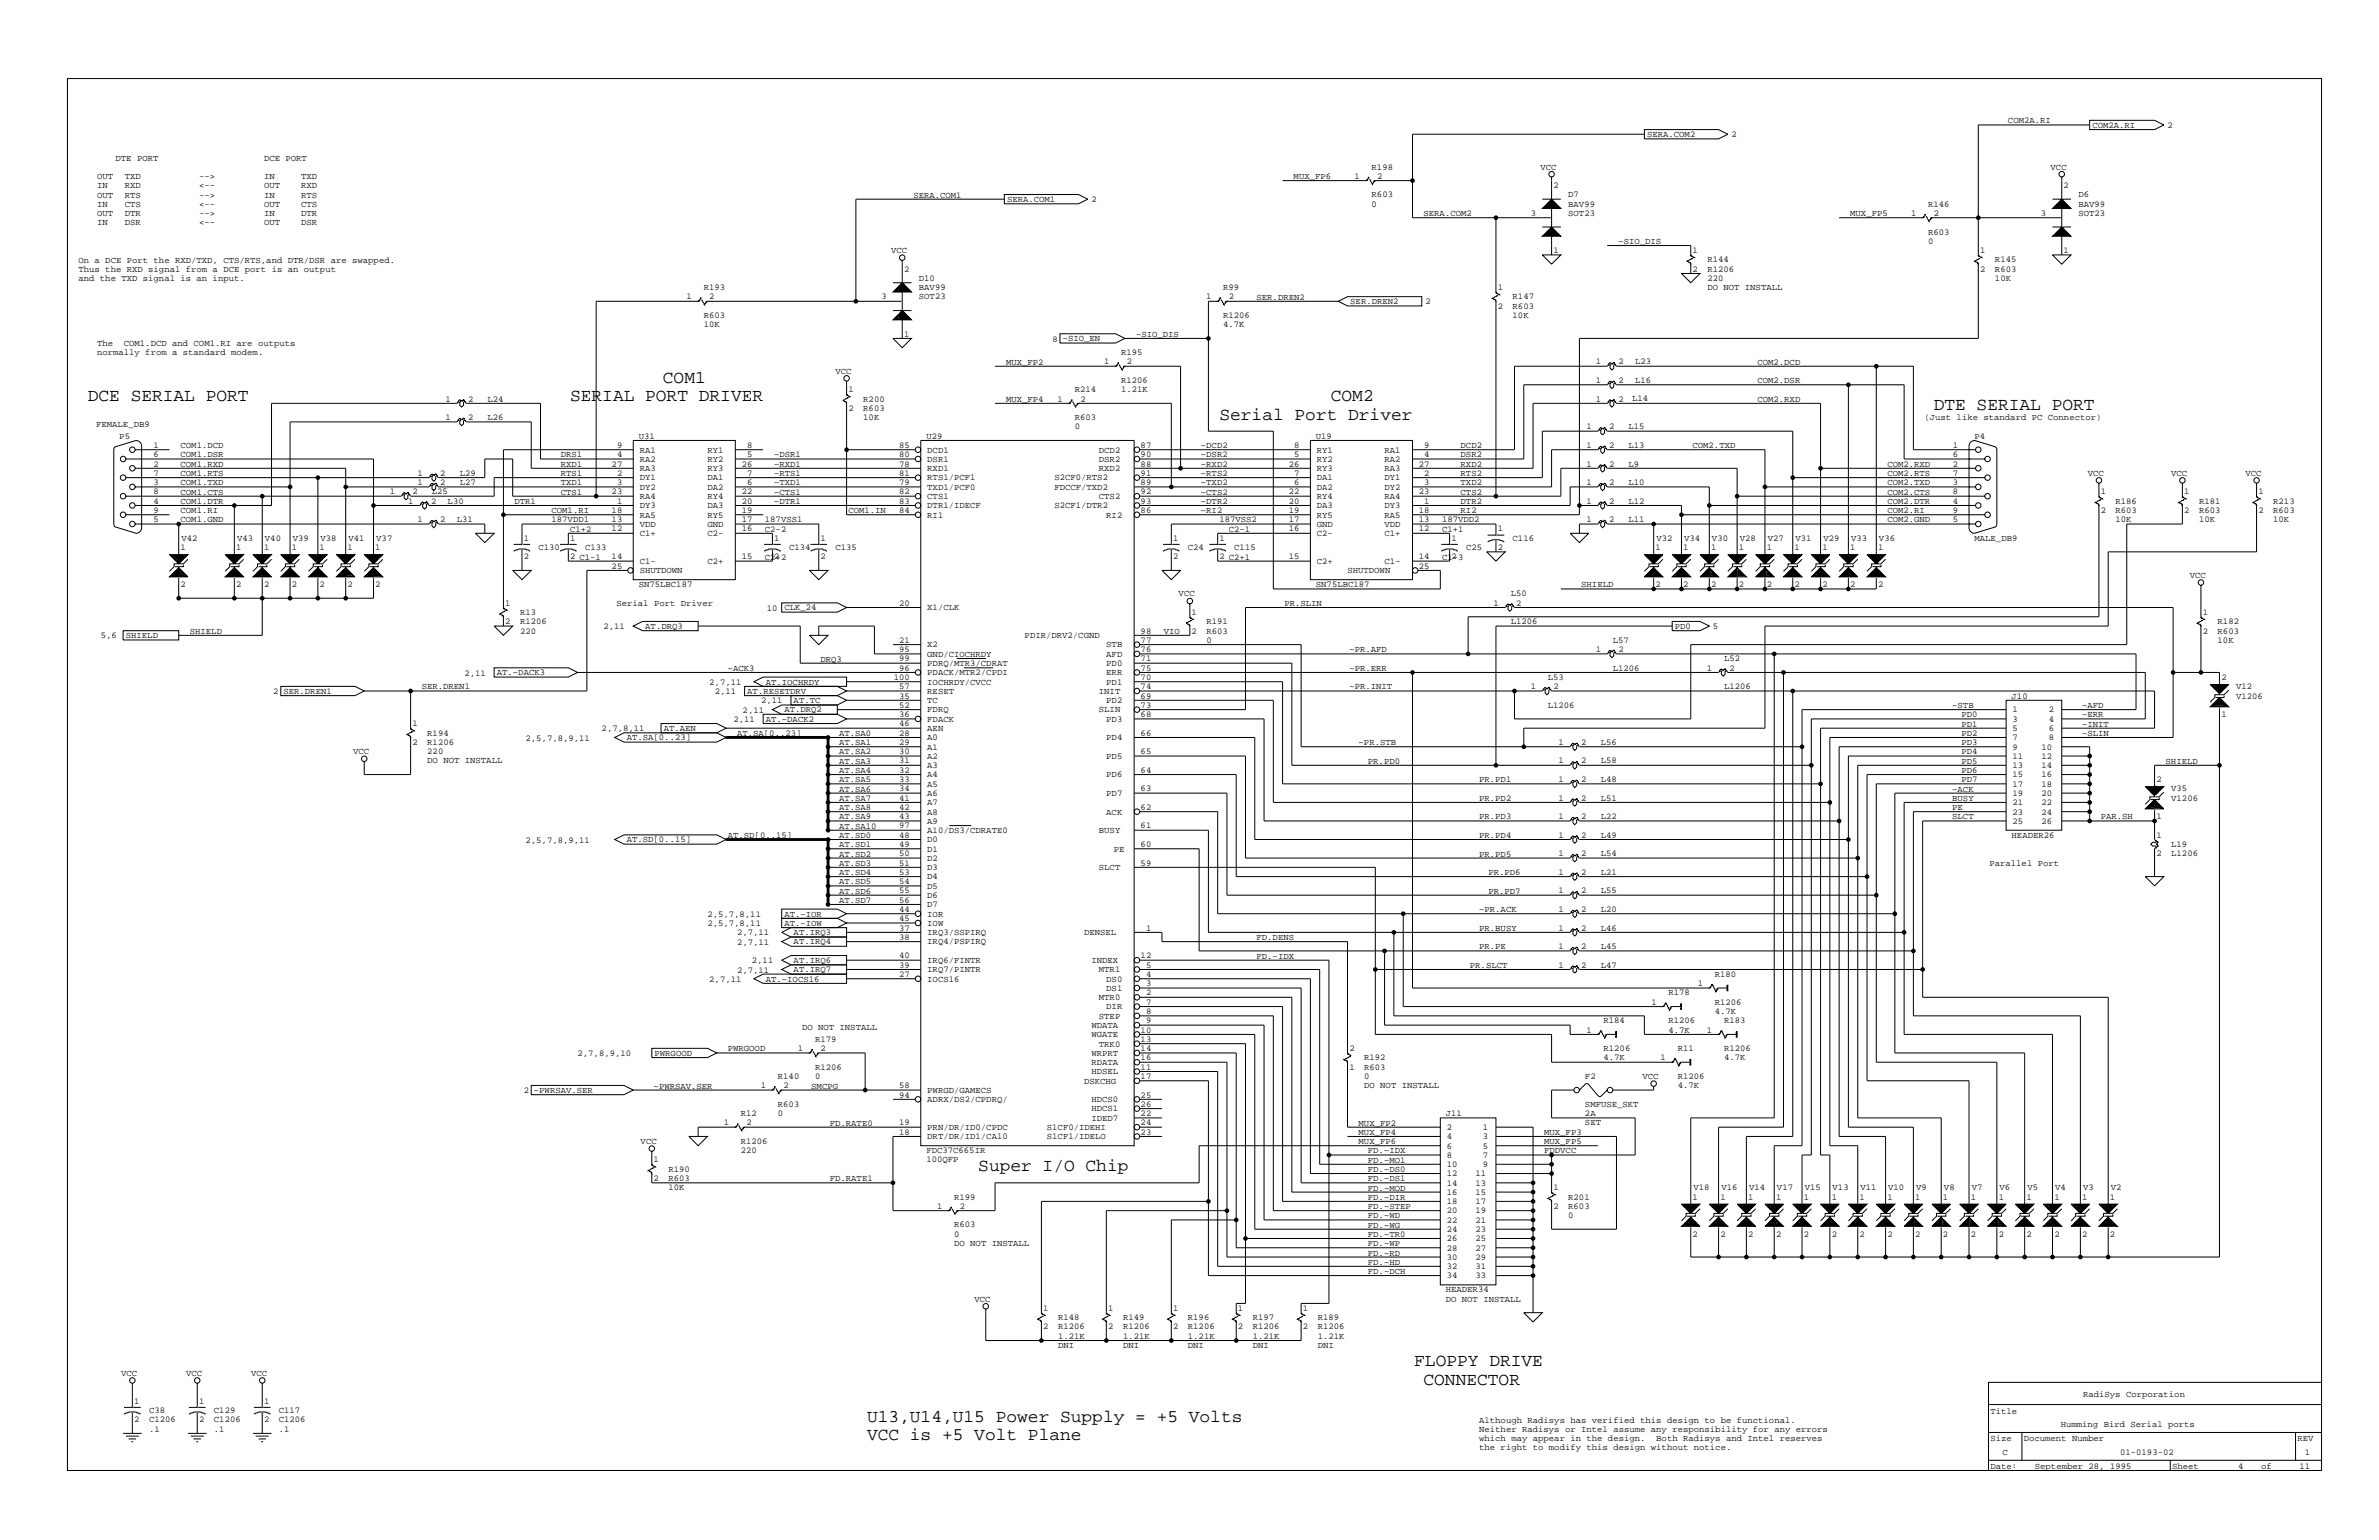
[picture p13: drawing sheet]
<svg xmlns="http://www.w3.org/2000/svg" width="432mm" height="279mm" viewBox="0 0 432 279" stroke-linecap="round" stroke-linejoin="round" font-family="sans-serif">
<defs><g id="words">
<g font-size="3.2">
<text x="120.3" y="69.4">COM1</text>
<text x="15.9" y="72.8">DCE SERIAL PORT</text>
<text x="103.5" y="72.8">SERIAL PORT DRIVER</text>
<text x="221.3" y="76.1">Serial Port Driver</text>
<text x="241.5" y="72.8">COM2</text>
<text x="351" y="74.5">DTE SERIAL PORT</text>
<text x="177.6" y="212.5">Super I/O Chip</text>
<text x="256.7" y="247.9">FLOPPY DRIVE</text>
<text x="258.4" y="251.2">CONNECTOR</text>
<text x="157.4" y="258">U13,U14,U15 Power Supply = +5 Volts</text>
<text x="157.4" y="261.3">VCC is +5 Volt Plane</text>
</g>
<g font-size="1.6">
<text x="364.5" y="22.4">COM2A.RI</text>
<text x="379.8" y="23.2">COM2A.RI</text>
<text x="393.4" y="23.2">2</text>
<text x="21" y="29.1">DTE PORT</text>
<text x="47.9" y="29.1">DCE PORT</text>
<text x="299" y="24.9">SERA.COM2</text>
<text x="314.3" y="24.9">2</text>
<text x="17.6" y="32.5">OUT</text>
<text x="17.6" y="35.9">OUT</text>
<text x="17.6" y="34.2">IN</text>
<text x="22.7" y="34.2">RXD</text>
<text x="22.7" y="32.5">TXD</text>
<text x="22.7" y="35.9">RTS</text>
<text x="36.1" y="32.5">--&gt;</text>
<text x="36.1" y="34.2">&lt;--</text>
<text x="36.1" y="35.9">--&gt;</text>
<text x="47.9" y="32.5">IN</text>
<text x="47.9" y="35.9">IN</text>
<text x="47.9" y="34.2">OUT</text>
<text x="54.7" y="34.2">RXD</text>
<text x="54.7" y="32.5">TXD</text>
<text x="54.7" y="35.9">RTS</text>
<text x="165.8" y="35.9">SERA.COM1</text>
<text x="234.8" y="32.5">MUX_FP6</text>
<text x="245.8" y="32.4">1</text>
<text x="249" y="30.8">R198</text>
<text x="249" y="35.8">R603</text>
<text x="250" y="32.4">2</text>
<text x="279.6" y="30.8">VCC</text>
<text x="282" y="34.1">2</text>
<text x="284.6" y="35.8">D7</text>
<text x="372.2" y="30.8">VCC</text>
<text x="374.6" y="34.1">2</text>
<text x="377.2" y="35.8">D6</text>
<text x="17.6" y="39.2">OUT</text>
<text x="17.6" y="37.5">IN</text>
<text x="17.6" y="40.9">IN</text>
<text x="22.7" y="37.5">CTS</text>
<text x="22.7" y="40.9">DSR</text>
<text x="22.7" y="39.2">DTR</text>
<text x="36.1" y="37.5">&lt;--</text>
<text x="36.1" y="40.9">&lt;--</text>
<text x="36.1" y="39.2">--&gt;</text>
<text x="47.9" y="39.2">IN</text>
<text x="47.9" y="37.5">OUT</text>
<text x="47.9" y="40.9">OUT</text>
<text x="54.7" y="37.5">CTS</text>
<text x="54.7" y="40.9">DSR</text>
<text x="54.7" y="39.2">DTR</text>
<text x="182.8" y="36.7">SERA.COM1</text>
<text x="198.1" y="36.7">2</text>
<text x="249" y="37.5">0</text>
<text x="258.4" y="39.2">SERA.COM2</text>
<text x="277.8" y="39.2">3</text>
<text x="284.6" y="37.5">BAV99</text>
<text x="284.6" y="39.2">SOT23</text>
<text x="335.8" y="39.2">MUX_FP5</text>
<text x="346.9" y="39.2">1</text>
<text x="350" y="37.5">R146</text>
<text x="351" y="39.2">2</text>
<text x="370.4" y="39.2">3</text>
<text x="377.2" y="37.5">BAV99</text>
<text x="377.2" y="39.2">SOT23</text>
<text x="14.2" y="47.6">On a DCE Port the RXD/TXD, CTS/RTS,and DTR/DSR are swapped.</text>
<text x="161.7" y="45.9">VCC</text>
<text x="282" y="45.9">1</text>
<text x="293.7" y="44.3">~SIO_DIS</text>
<text x="307.2" y="45.9">1</text>
<text x="309.9" y="47.6">R144</text>
<text x="350" y="42.5">R603</text>
<text x="350" y="44.2">0</text>
<text x="359.4" y="45.9">1</text>
<text x="362.1" y="47.6">R145</text>
<text x="374.6" y="45.9">1</text>
<text x="14.2" y="51">and the TXD signal is an input.</text>
<text x="14.2" y="49.3">Thus the RXD signal from a DCE port is an output</text>
<text x="127.7" y="52.6">R193</text>
<text x="164.1" y="49.3">2</text>
<text x="166.8" y="51">D10</text>
<text x="166.8" y="52.6">BAV99</text>
<text x="222" y="52.6">R99</text>
<text x="271.8" y="52.6">1</text>
<text x="307.2" y="49.3">2</text>
<text x="309.9" y="49.3">R1206</text>
<text x="309.9" y="51">220</text>
<text x="309.9" y="52.6">DO NOT INSTALL</text>
<text x="359.4" y="49.3">2</text>
<text x="362.1" y="49.3">R603</text>
<text x="362.1" y="51">10K</text>
<text x="124.6" y="54.3">1</text>
<text x="127.7" y="57.7">R603</text>
<text x="127.7" y="59.4">10K</text>
<text x="128.7" y="54.3">2</text>
<text x="160" y="54.3">3</text>
<text x="166.8" y="54.3">SOT23</text>
<text x="218.9" y="54.3">1</text>
<text x="222" y="57.7">R1206</text>
<text x="222" y="59.4">4.7K</text>
<text x="223" y="54.3">2</text>
<text x="228.1" y="54.4">SER.DREN2</text>
<text x="245.1" y="55.2">SER.DREN2</text>
<text x="258.7" y="55.2">2</text>
<text x="271.8" y="56">2</text>
<text x="274.5" y="54.3">R147</text>
<text x="274.5" y="56">R603</text>
<text x="274.5" y="57.7">10K</text>
<text x="17.6" y="64.5">normally from a standard modem.</text>
<text x="17.6" y="62.8">The</text>
<text x="22.5" y="62.8">COM1.DCD and COM1.RI are outputs</text>
<text x="164.1" y="61.1">1</text>
<text x="191" y="62">8 ~SIO_EN</text>
<text x="203.5" y="64.4">R195</text>
<text x="206.2" y="61.1">~SIO_DIS</text>
<text x="151.6" y="67.8">VCC</text>
<text x="154" y="71.2">1</text>
<text x="182.6" y="66.2">MUX_FP2</text>
<text x="195.1" y="71.2">R214</text>
<text x="200.4" y="66.1">1</text>
<text x="203.5" y="69.5">R1206</text>
<text x="203.5" y="71.2">1.21K</text>
<text x="204.5" y="66.1">2</text>
<text x="289.6" y="69.5">1</text>
<text x="289.6" y="66.1">1</text>
<text x="293.7" y="69.5">2</text>
<text x="293.7" y="66.1">2</text>
<text x="296.8" y="69.5">L16</text>
<text x="296.8" y="66.1">L23</text>
<text x="319" y="66.2">COM2.DCD</text>
<text x="319" y="69.5">COM2.DSR</text>
<text x="17.4" y="77.6">FEMALE_DB9</text>
<text x="80.8" y="72.9">1</text>
<text x="80.8" y="76.2">1</text>
<text x="85" y="72.9">2</text>
<text x="85" y="76.2">2</text>
<text x="88.5" y="72.9">L24</text>
<text x="88.5" y="76.2">L26</text>
<text x="154" y="74.5">2</text>
<text x="156.7" y="72.9">R200</text>
<text x="156.7" y="74.5">R603</text>
<text x="156.7" y="76.2">10K</text>
<text x="182.6" y="72.9">MUX_FP4</text>
<text x="192" y="72.9">1</text>
<text x="195.1" y="76.2">R603</text>
<text x="195.1" y="77.9">0</text>
<text x="196.1" y="72.9">2</text>
<text x="287.9" y="77.9">1</text>
<text x="289.6" y="72.9">1</text>
<text x="292.1" y="77.9">2</text>
<text x="293.7" y="72.9">2</text>
<text x="295.6" y="77.9">L15</text>
<text x="296.3" y="72.7">L14</text>
<text x="319" y="72.9">COM2.RXD</text>
<text x="349.3" y="76.3">(Just like standard PC Connector)</text>
<text x="21.7" y="79.6">P5</text>
<text x="27.8" y="83">6</text>
<text x="27.8" y="81.3">1</text>
<text x="32.8" y="81.3">COM1.DCD</text>
<text x="32.8" y="83">COM1.DSR</text>
<text x="101.8" y="83">DRS1</text>
<text x="112" y="81.3">9</text>
<text x="112" y="83">4</text>
<text x="115.9" y="79.6">U31</text>
<text x="116.1" y="82.1">RA1</text>
<text x="116.1" y="83.8">RA2</text>
<text x="128.4" y="82.1">RY1</text>
<text x="128.4" y="83.8">RY2</text>
<text x="135.6" y="81.3">8</text>
<text x="135.6" y="83">5</text>
<text x="140.5" y="83">~DSR1</text>
<text x="163.2" y="81.3">85</text>
<text x="163.2" y="83">80</text>
<text x="168.1" y="79.6">U29</text>
<text x="168.3" y="82.1">DCD1</text>
<text x="168.3" y="83.8">DSR1</text>
<text x="199.5" y="82.1">DCD2</text>
<text x="199.5" y="83.8">DSR2</text>
<text x="207" y="81.3">87</text>
<text x="207" y="83">90</text>
<text x="218" y="81.3">~DCD2</text>
<text x="218" y="83">~DSR2</text>
<text x="234.9" y="81.3">8</text>
<text x="234.9" y="83">5</text>
<text x="238.8" y="79.6">U19</text>
<text x="239" y="82.1">RY1</text>
<text x="239" y="83.8">RY2</text>
<text x="251.3" y="82.1">RA1</text>
<text x="251.3" y="83.8">RA2</text>
<text x="258.5" y="81.3">9</text>
<text x="258.5" y="83">4</text>
<text x="265.1" y="81.3">DCD2</text>
<text x="265.1" y="83">DSR2</text>
<text x="287.9" y="81.3">1</text>
<text x="292.1" y="81.3">2</text>
<text x="295.6" y="81.3">L13</text>
<text x="307.2" y="81.3">COM2.TXD</text>
<text x="354.4" y="83">6</text>
<text x="354.4" y="81.3">1</text>
<text x="358.4" y="79.6">P4</text>
<text x="27.8" y="89.7">8</text>
<text x="27.8" y="88">3</text>
<text x="27.8" y="86.3">7</text>
<text x="27.8" y="84.6">2</text>
<text x="32.8" y="84.7">COM1.RXD</text>
<text x="32.8" y="86.4">COM1.RTS</text>
<text x="32.8" y="88.1">COM1.TXD</text>
<text x="32.8" y="89.7">COM1.CTS</text>
<text x="70.7" y="89.7">1</text>
<text x="74.9" y="89.7">2</text>
<text x="75.8" y="88">1</text>
<text x="75.8" y="86.3">1</text>
<text x="78.4" y="89.7">L25</text>
<text x="79.9" y="88">2</text>
<text x="79.9" y="86.3">2</text>
<text x="83.4" y="88">L27</text>
<text x="83.4" y="86.3">L29</text>
<text x="101.8" y="84.7">RXD1</text>
<text x="101.8" y="86.4">RTS1</text>
<text x="101.8" y="88.1">TXD1</text>
<text x="101.8" y="89.7">CTS1</text>
<text x="111" y="84.6">27</text>
<text x="111" y="89.7">23</text>
<text x="112" y="86.3">2</text>
<text x="112" y="88">3</text>
<text x="116.1" y="85.5">RA3</text>
<text x="116.1" y="87.2">DY1</text>
<text x="116.1" y="88.8">DY2</text>
<text x="128.4" y="85.5">RY3</text>
<text x="128.4" y="87.2">DA1</text>
<text x="128.4" y="88.8">DA2</text>
<text x="134.6" y="84.6">26</text>
<text x="134.6" y="89.7">22</text>
<text x="135.6" y="86.3">7</text>
<text x="135.6" y="88">6</text>
<text x="140.5" y="84.7">~RXD1</text>
<text x="140.5" y="86.4">~RTS1</text>
<text x="140.5" y="88.1">~TXD1</text>
<text x="140.5" y="89.7">~CTS1</text>
<text x="163.2" y="84.6">78</text>
<text x="163.2" y="86.3">81</text>
<text x="163.2" y="88">79</text>
<text x="163.2" y="89.7">82</text>
<text x="168.3" y="85.5">RXD1</text>
<text x="168.3" y="87.2">RTS1/PCF1</text>
<text x="168.3" y="88.8">TXD1/PCF0</text>
<text x="191.4" y="87.2">S2CF0/RTS2</text>
<text x="191.4" y="88.8">FDCCF/TXD2</text>
<text x="199.5" y="85.5">RXD2</text>
<text x="207" y="84.6">88</text>
<text x="207" y="86.3">91</text>
<text x="207" y="88">89</text>
<text x="207" y="89.7">92</text>
<text x="218" y="84.7">~RXD2</text>
<text x="218" y="86.4">~RTS2</text>
<text x="218" y="88.1">~TXD2</text>
<text x="218" y="89.7">~CTS2</text>
<text x="233.9" y="84.6">26</text>
<text x="233.9" y="89.7">22</text>
<text x="234.9" y="86.3">7</text>
<text x="234.9" y="88">6</text>
<text x="239" y="85.5">RY3</text>
<text x="239" y="87.2">DA1</text>
<text x="239" y="88.8">DA2</text>
<text x="251.3" y="85.5">RA3</text>
<text x="251.3" y="87.2">DY1</text>
<text x="251.3" y="88.8">DY2</text>
<text x="257.5" y="84.6">27</text>
<text x="257.5" y="89.7">23</text>
<text x="258.5" y="86.3">2</text>
<text x="258.5" y="88">3</text>
<text x="265.1" y="84.7">RXD2</text>
<text x="265.1" y="86.4">RTS2</text>
<text x="265.1" y="88.1">TXD2</text>
<text x="265.1" y="89.7">CTS2</text>
<text x="287.9" y="84.6">1</text>
<text x="287.9" y="88">1</text>
<text x="292.1" y="84.6">2</text>
<text x="292.1" y="88">2</text>
<text x="295.6" y="84.6">L9</text>
<text x="295.6" y="88">L10</text>
<text x="342.6" y="86.4">COM2.RTS</text>
<text x="342.6" y="89.7">COM2.CTS</text>
<text x="342.6" y="88.1">COM2.TXD</text>
<text x="342.6" y="84.7">COM2.RXD</text>
<text x="354.4" y="89.7">8</text>
<text x="354.4" y="88">3</text>
<text x="354.4" y="86.3">7</text>
<text x="354.4" y="84.6">2</text>
<text x="378.9" y="86.3">VCC</text>
<text x="381.3" y="89.7">1</text>
<text x="394.1" y="86.3">VCC</text>
<text x="396.4" y="89.7">1</text>
<text x="407.6" y="86.3">VCC</text>
<text x="409.9" y="89.7">1</text>
<text x="27.8" y="94.7">5</text>
<text x="27.8" y="93.1">9</text>
<text x="27.8" y="91.4">4</text>
<text x="32.8" y="93.1">COM1.RI</text>
<text x="32.8" y="91.4">COM1.DTR</text>
<text x="32.8" y="94.8">COM1.GND</text>
<text x="74.1" y="91.4">1</text>
<text x="75.8" y="94.7">1</text>
<text x="78.2" y="91.4">2</text>
<text x="79.9" y="94.7">2</text>
<text x="81.3" y="91.4">L30</text>
<text x="82.9" y="94.7">L31</text>
<text x="93.4" y="91.4">DTR1</text>
<text x="100.1" y="94.8">187VDD1</text>
<text x="100.1" y="93.1">COM1.RI</text>
<text x="111" y="93.1">18</text>
<text x="111" y="94.7">13</text>
<text x="112" y="91.4">1</text>
<text x="116.1" y="90.5">RA4</text>
<text x="116.1" y="92.2">DY3</text>
<text x="116.1" y="93.9">RA5</text>
<text x="116.1" y="95.6">VDD</text>
<text x="128.4" y="90.5">RY4</text>
<text x="128.4" y="92.2">DA3</text>
<text x="128.4" y="93.9">RY5</text>
<text x="128.4" y="95.6">GND</text>
<text x="134.6" y="91.4">20</text>
<text x="134.6" y="93.1">19</text>
<text x="134.6" y="94.7">17</text>
<text x="138.8" y="94.8">187VSS1</text>
<text x="140.5" y="91.4">~DTR1</text>
<text x="154" y="93.1">COM1.IN</text>
<text x="163.2" y="91.4">83</text>
<text x="163.2" y="93.1">84</text>
<text x="168.3" y="90.5">CTS1</text>
<text x="168.3" y="92.2">DTR1/IDECF</text>
<text x="168.3" y="93.9">RI1</text>
<text x="191.4" y="92.2">S2CF1/DTR2</text>
<text x="199.5" y="90.5">CTS2</text>
<text x="200.8" y="93.9">RI2</text>
<text x="207" y="91.4">93</text>
<text x="207" y="93.1">86</text>
<text x="218" y="91.4">~DTR2</text>
<text x="218" y="93.1">~RI2</text>
<text x="221.3" y="94.8">187VSS2</text>
<text x="233.9" y="91.4">20</text>
<text x="233.9" y="93.1">19</text>
<text x="233.9" y="94.7">17</text>
<text x="239" y="90.5">RY4</text>
<text x="239" y="92.2">DA3</text>
<text x="239" y="93.9">RY5</text>
<text x="239" y="95.6">GND</text>
<text x="251.3" y="90.5">RA4</text>
<text x="251.3" y="92.2">DY3</text>
<text x="251.3" y="93.9">RA5</text>
<text x="251.3" y="95.6">VDD</text>
<text x="257.5" y="93.1">18</text>
<text x="257.5" y="94.7">13</text>
<text x="258.5" y="91.4">1</text>
<text x="261.7" y="94.8">187VDD2</text>
<text x="265.1" y="91.4">DTR2</text>
<text x="265.1" y="93.1">RI2</text>
<text x="287.9" y="91.4">1</text>
<text x="287.9" y="94.7">1</text>
<text x="292.1" y="91.4">2</text>
<text x="292.1" y="94.7">2</text>
<text x="295.6" y="91.4">L12</text>
<text x="295.6" y="94.7">L11</text>
<text x="342.6" y="91.4">COM2.DTR</text>
<text x="342.6" y="93.1">COM2.RI</text>
<text x="342.6" y="94.8">COM2.GND</text>
<text x="354.4" y="94.7">5</text>
<text x="354.4" y="93.1">9</text>
<text x="354.4" y="91.4">4</text>
<text x="381.3" y="93.1">2</text>
<text x="384" y="91.4">R186</text>
<text x="384" y="93.1">R603</text>
<text x="384" y="94.7">10K</text>
<text x="396.4" y="93.1">2</text>
<text x="399.1" y="91.4">R181</text>
<text x="399.1" y="93.1">R603</text>
<text x="399.1" y="94.7">10K</text>
<text x="409.9" y="93.1">2</text>
<text x="412.6" y="91.4">R213</text>
<text x="412.6" y="93.1">R603</text>
<text x="412.6" y="94.7">10K</text>
<text x="32.8" y="99.8">1</text>
<text x="32.9" y="98.1">V42</text>
<text x="42.9" y="99.8">1</text>
<text x="43" y="98.1">V43</text>
<text x="47.9" y="99.8">1</text>
<text x="48.1" y="98.1">V40</text>
<text x="53" y="99.8">1</text>
<text x="53.1" y="98.1">V39</text>
<text x="58" y="99.8">1</text>
<text x="58.2" y="98.1">V38</text>
<text x="63.1" y="99.8">1</text>
<text x="63.2" y="98.1">V41</text>
<text x="68.1" y="99.8">1</text>
<text x="68.3" y="98.1">V37</text>
<text x="95.1" y="98.1">1</text>
<text x="95.1" y="101.5">2</text>
<text x="97.8" y="99.8">C130</text>
<text x="103.5" y="98.1">1</text>
<text x="103.5" y="101.5">2 C1-1</text>
<text x="103.5" y="96.5">C1+2</text>
<text x="106.2" y="99.8">C133</text>
<text x="111" y="96.4">12</text>
<text x="111" y="101.5">14</text>
<text x="116.1" y="97.3">C1+</text>
<text x="128.4" y="97.3">C2-</text>
<text x="134.6" y="96.4">16</text>
<text x="134.6" y="101.5">15</text>
<text x="138.8" y="96.5">C2-2</text>
<text x="138.8" y="101.5">C2+2</text>
<text x="140.5" y="98.1">1</text>
<text x="140.5" y="101.5">2</text>
<text x="143.2" y="99.8">C134</text>
<text x="148.9" y="98.1">1</text>
<text x="148.9" y="101.5">2</text>
<text x="151.6" y="99.8">C135</text>
<text x="212.9" y="98.1">1</text>
<text x="212.9" y="101.5">2</text>
<text x="215.6" y="99.8">C24</text>
<text x="221.3" y="98.1">1</text>
<text x="221.3" y="101.5">2 C2+1</text>
<text x="223" y="96.5">C2-1</text>
<text x="224" y="99.8">C115</text>
<text x="233.9" y="96.4">16</text>
<text x="233.9" y="101.5">15</text>
<text x="239" y="97.3">C2-</text>
<text x="251.3" y="97.3">C1+</text>
<text x="257.5" y="96.4">12</text>
<text x="257.5" y="101.5">14</text>
<text x="261.7" y="96.5">C1+1</text>
<text x="261.7" y="101.5">C1-3</text>
<text x="263.4" y="98.1">1</text>
<text x="263.4" y="101.5">2</text>
<text x="266.1" y="99.8">C25</text>
<text x="271.8" y="96.4">1</text>
<text x="271.8" y="99.8">2</text>
<text x="274.5" y="98.1">C116</text>
<text x="300.5" y="99.8">1</text>
<text x="300.6" y="98.1">V32</text>
<text x="305.5" y="99.8">1</text>
<text x="305.7" y="98.1">V34</text>
<text x="310.6" y="99.8">1</text>
<text x="310.7" y="98.1">V30</text>
<text x="315.6" y="99.8">1</text>
<text x="315.8" y="98.1">V28</text>
<text x="320.7" y="99.8">1</text>
<text x="320.8" y="98.1">V27</text>
<text x="325.7" y="99.8">1</text>
<text x="325.9" y="98.1">V31</text>
<text x="330.8" y="99.8">1</text>
<text x="330.9" y="98.1">V29</text>
<text x="335.8" y="99.8">1</text>
<text x="336" y="98.1">V33</text>
<text x="340.9" y="99.8">1</text>
<text x="341" y="98.1">V36</text>
<text x="358.4" y="98.1">MALE_DB9</text>
<text x="32.8" y="106.5">2</text>
<text x="42.9" y="106.5">2</text>
<text x="47.9" y="106.5">2</text>
<text x="53" y="106.5">2</text>
<text x="58" y="106.5">2</text>
<text x="63.1" y="106.5">2</text>
<text x="68.1" y="106.5">2</text>
<text x="111" y="103.2">25</text>
<text x="115.9" y="106.5">SN75LBC187</text>
<text x="116.1" y="104">SHUTDOWN</text>
<text x="116.1" y="102.3">C1-</text>
<text x="128.4" y="102.3">C2+</text>
<text x="238.8" y="106.5">SN75LBC187</text>
<text x="239" y="102.3">C2+</text>
<text x="244.6" y="104">SHUTDOWN</text>
<text x="251.3" y="102.3">C1-</text>
<text x="257.5" y="103.2">25</text>
<text x="287" y="106.6">SHIELD</text>
<text x="300.5" y="106.5">2</text>
<text x="305.5" y="106.5">2</text>
<text x="310.6" y="106.5">2</text>
<text x="315.6" y="106.5">2</text>
<text x="320.7" y="106.5">2</text>
<text x="325.7" y="106.5">2</text>
<text x="330.8" y="106.5">2</text>
<text x="335.8" y="106.5">2</text>
<text x="340.9" y="106.5">2</text>
<text x="397.5" y="104.8">VCC</text>
<text x="91.7" y="109.9">1</text>
<text x="91.7" y="113.3">2</text>
<text x="94.4" y="111.6">R13</text>
<text x="94.4" y="113.3">R1206</text>
<text x="111.9" y="109.9">Serial Port Driver</text>
<text x="139.2" y="110.8">10</text>
<text x="142.4" y="110.7">CLK_24</text>
<text x="163.2" y="109.9">20</text>
<text x="168.3" y="110.7">X1/CLK</text>
<text x="213.9" y="108.2">VCC</text>
<text x="216.3" y="111.6">1</text>
<text x="219" y="113.3">R191</text>
<text x="233.1" y="109.9">PR.SLIN</text>
<text x="271.1" y="109.9">1</text>
<text x="274.2" y="108.2">L50</text>
<text x="274.2" y="113.3">L1206</text>
<text x="275.2" y="109.9">2</text>
<text x="399.8" y="111.6">1</text>
<text x="402.5" y="113.3">R182</text>
<text x="18.3" y="115.8">5,6</text>
<text x="22.8" y="115.8">SHIELD</text>
<text x="34.5" y="115">SHIELD</text>
<text x="94.4" y="114.9">220</text>
<text x="109.5" y="114.2">2,11</text>
<text x="117.1" y="114.1">AT.DRQ3</text>
<text x="163.2" y="116.6">21</text>
<text x="163.2" y="118.3">95</text>
<text x="163.2" y="120">99</text>
<text x="168.3" y="117.5">X2</text>
<text x="168.3" y="119.2">GND/CIOCHRDY</text>
<text x="186" y="115.8">PDIR/DRV2/CGND</text>
<text x="200.8" y="117.5">STB</text>
<text x="200.8" y="119.2">AFD</text>
<text x="207" y="114.9">98</text>
<text x="207" y="116.6">77</text>
<text x="207" y="118.3">76</text>
<text x="207" y="120">71</text>
<text x="211.2" y="115">VIO</text>
<text x="216.3" y="114.9">2</text>
<text x="219" y="114.9">R603</text>
<text x="219" y="116.6">0</text>
<text x="244.9" y="118.4">~PR.AFD</text>
<text x="289.6" y="118.3">1</text>
<text x="292.7" y="116.6">L57</text>
<text x="293.7" y="118.3">2</text>
<text x="304" y="114.1">PD0</text>
<text x="310.9" y="114.2">5</text>
<text x="312.9" y="120">L52</text>
<text x="399.8" y="114.9">2</text>
<text x="402.5" y="114.9">R603</text>
<text x="402.5" y="116.6">10K</text>
<text x="49.6" y="125.9">2 SER.DREN1</text>
<text x="76.5" y="125.1">SER.DREN1</text>
<text x="84.3" y="122.6">2,11</text>
<text x="90.2" y="122.5">AT.~DACK3</text>
<text x="128.7" y="124.3">2,7,11</text>
<text x="129.7" y="125.9">2,11</text>
<text x="132.1" y="121.7">~ACK3</text>
<text x="135.6" y="125.9">AT.RESETDRV</text>
<text x="139" y="124.2">AT.IOCHRDY</text>
<text x="148.9" y="120">DRQ3</text>
<text x="162.2" y="123.4">100</text>
<text x="163.2" y="121.7">96</text>
<text x="163.2" y="125">57</text>
<text x="168.3" y="120.8">PDRQ/MTR3/CDRAT</text>
<text x="168.3" y="122.5">PDACK/MTR2/CPDI</text>
<text x="168.3" y="124.2">IOCHRDY/CVCC</text>
<text x="168.3" y="125.9">RESET</text>
<text x="199.5" y="125.9">INIT</text>
<text x="200.8" y="120.8">PD0</text>
<text x="200.8" y="122.5">ERR</text>
<text x="200.8" y="124.2">PD1</text>
<text x="207" y="121.7">75</text>
<text x="207" y="123.4">70</text>
<text x="207" y="125">74</text>
<text x="244.9" y="121.7">~PR.ERR</text>
<text x="244.9" y="125.1">~PR.INIT</text>
<text x="277.8" y="125">1</text>
<text x="280.9" y="123.4">L53</text>
<text x="282" y="125">2</text>
<text x="292.7" y="121.7">L1206</text>
<text x="309.8" y="121.7">1</text>
<text x="312.9" y="125">L1206</text>
<text x="313.9" y="121.7">2</text>
<text x="403.2" y="123.4">2</text>
<text x="405.9" y="125">V12</text>
<text x="74.9" y="131.8">1</text>
<text x="133.1" y="131">2,11</text>
<text x="134.8" y="129.3">2,11</text>
<text x="138.2" y="127.6">2,11</text>
<text x="139" y="130.9">AT.~DACK2</text>
<text x="142.4" y="129.3">AT.DRQ2</text>
<text x="144.1" y="127.6">AT.TC</text>
<text x="163.2" y="126.7">35</text>
<text x="163.2" y="128.4">52</text>
<text x="163.2" y="130.1">36</text>
<text x="163.2" y="131.8">46</text>
<text x="168.3" y="127.6">TC</text>
<text x="168.3" y="129.3">FDRQ</text>
<text x="168.3" y="130.9">FDACK</text>
<text x="199.5" y="129.3">SLIN</text>
<text x="200.8" y="127.6">PD2</text>
<text x="200.8" y="130.9">PD3</text>
<text x="207" y="126.7">69</text>
<text x="207" y="128.4">73</text>
<text x="207" y="130.1">68</text>
<text x="280.9" y="128.4">L1206</text>
<text x="354.3" y="128.5">~STB</text>
<text x="356" y="130.1">PD0</text>
<text x="356" y="131.8">PD1</text>
<text x="365.1" y="126.7">J10</text>
<text x="365.3" y="129.3">1</text>
<text x="365.3" y="130.9">3</text>
<text x="371.9" y="129.3">2</text>
<text x="371.9" y="130.9">4</text>
<text x="377.9" y="128.5">~AFD</text>
<text x="377.9" y="130.1">~ERR</text>
<text x="377.9" y="131.8">~INIT</text>
<text x="403.2" y="130.1">1</text>
<text x="405.9" y="126.7">V1206</text>
<text x="64.1" y="136.8">VCC</text>
<text x="74.9" y="135.1">2</text>
<text x="77.6" y="133.5">R194</text>
<text x="77.6" y="135.1">R1206</text>
<text x="77.6" y="136.8">220</text>
<text x="95.4" y="134.4">2,5,7,8,9,11</text>
<text x="109.2" y="132.7">2,7,8,11</text>
<text x="113.8" y="134.3">AT.SA[0..23]</text>
<text x="120.5" y="132.6">AT.AEN</text>
<text x="133.8" y="133.5">AT.SA[0..23]</text>
<text x="152.3" y="133.5">AT.SA0</text>
<text x="152.3" y="136.9">AT.SA2</text>
<text x="152.3" y="135.2">AT.SA1</text>
<text x="163.2" y="133.5">28</text>
<text x="163.2" y="135.1">29</text>
<text x="163.2" y="136.8">30</text>
<text x="168.3" y="132.6">AEN</text>
<text x="168.3" y="134.3">A0</text>
<text x="168.3" y="136">A1</text>
<text x="168.3" y="137.7">A2</text>
<text x="200.8" y="134.3">PD4</text>
<text x="200.8" y="137.7">PD5</text>
<text x="207" y="133.5">66</text>
<text x="207" y="136.8">65</text>
<text x="246.6" y="135.2">~PR.STB</text>
<text x="282.9" y="135.1">1</text>
<text x="287" y="135.1">2</text>
<text x="290.5" y="135.1">L56</text>
<text x="356" y="133.5">PD2</text>
<text x="356" y="135.2">PD3</text>
<text x="356" y="136.9">PD4</text>
<text x="365.3" y="132.6">5</text>
<text x="365.3" y="134.3">7</text>
<text x="365.3" y="136">9</text>
<text x="365.3" y="137.7">11</text>
<text x="370.5" y="136">10</text>
<text x="370.5" y="137.7">12</text>
<text x="371.9" y="132.6">6</text>
<text x="371.9" y="134.3">8</text>
<text x="377.9" y="133.5">~SLIN</text>
<text x="77.6" y="138.5">DO NOT INSTALL</text>
<text x="152.3" y="138.6">AT.SA3</text>
<text x="152.3" y="140.2">AT.SA4</text>
<text x="152.3" y="143.6">AT.SA6</text>
<text x="152.3" y="141.9">AT.SA5</text>
<text x="163.2" y="138.5">31</text>
<text x="163.2" y="140.2">32</text>
<text x="163.2" y="141.9">33</text>
<text x="163.2" y="143.6">34</text>
<text x="168.3" y="139.4">A3</text>
<text x="168.3" y="141">A4</text>
<text x="168.3" y="142.7">A5</text>
<text x="200.8" y="141">PD6</text>
<text x="207" y="140.2">64</text>
<text x="207" y="143.6">63</text>
<text x="248.3" y="138.6">PR.PD0</text>
<text x="268.5" y="141.9">PR.PD1</text>
<text x="282.9" y="138.5">1</text>
<text x="282.9" y="141.9">1</text>
<text x="287" y="138.5">2</text>
<text x="287" y="141.9">2</text>
<text x="290.5" y="138.5">L58</text>
<text x="290.5" y="141.9">L48</text>
<text x="354.3" y="143.6">~ACK</text>
<text x="356" y="138.6">PD5</text>
<text x="356" y="140.2">PD6</text>
<text x="356" y="141.9">PD7</text>
<text x="365.3" y="139.4">13</text>
<text x="365.3" y="141">15</text>
<text x="365.3" y="142.7">17</text>
<text x="370.5" y="139.4">14</text>
<text x="370.5" y="141">16</text>
<text x="370.5" y="142.7">18</text>
<text x="391.4" y="141.9">2</text>
<text x="393.1" y="138.6">SHIELD</text>
<text x="394.1" y="143.6">V35</text>
<text x="152.3" y="147">AT.SA8</text>
<text x="152.3" y="145.3">AT.SA7</text>
<text x="152.3" y="148.7">AT.SA9</text>
<text x="163.2" y="145.3">41</text>
<text x="163.2" y="146.9">42</text>
<text x="163.2" y="148.6">43</text>
<text x="168.3" y="144.4">A6</text>
<text x="168.3" y="146.1">A7</text>
<text x="168.3" y="147.8">A8</text>
<text x="168.3" y="149.5">A9</text>
<text x="200.8" y="144.4">PD7</text>
<text x="200.8" y="147.8">ACK</text>
<text x="207" y="146.9">62</text>
<text x="268.5" y="145.3">PR.PD2</text>
<text x="268.5" y="148.7">PR.PD3</text>
<text x="282.9" y="148.6">1</text>
<text x="282.9" y="145.3">1</text>
<text x="287" y="148.6">2</text>
<text x="287" y="145.3">2</text>
<text x="290.5" y="148.6">L22</text>
<text x="290.5" y="145.3">L51</text>
<text x="354.3" y="145.3">BUSY</text>
<text x="354.3" y="147">PE</text>
<text x="354.3" y="148.7">SLCT</text>
<text x="365.3" y="144.4">19</text>
<text x="365.3" y="146.1">21</text>
<text x="365.3" y="147.8">23</text>
<text x="365.3" y="149.5">25</text>
<text x="370.5" y="144.4">20</text>
<text x="370.5" y="146.1">22</text>
<text x="370.5" y="147.8">24</text>
<text x="370.5" y="149.5">26</text>
<text x="381.3" y="148.7">PAR.SH</text>
<text x="391.4" y="148.6">1</text>
<text x="394.1" y="145.3">V1206</text>
<text x="95.4" y="152.9">2,5,7,8,9,11</text>
<text x="113.8" y="152.8">AT.SD[0..15]</text>
<text x="132.1" y="152">AT.SD[0..15]</text>
<text x="152.3" y="152">AT.SD0</text>
<text x="152.3" y="155.4">AT.SD2</text>
<text x="152.3" y="153.7">AT.SD1</text>
<text x="152.3" y="150.4">AT.SA10</text>
<text x="163.2" y="150.3">97</text>
<text x="163.2" y="152">48</text>
<text x="163.2" y="153.7">49</text>
<text x="163.2" y="155.4">50</text>
<text x="168.3" y="151.1">A10/DS3/CDRATE0</text>
<text x="168.3" y="152.8">D0</text>
<text x="168.3" y="154.5">D1</text>
<text x="199.5" y="151.1">BUSY</text>
<text x="202.1" y="154.5">PE</text>
<text x="207" y="150.3">61</text>
<text x="207" y="153.7">60</text>
<text x="268.5" y="152">PR.PD4</text>
<text x="268.5" y="155.4">PR.PD5</text>
<text x="282.9" y="155.4">1</text>
<text x="282.9" y="152">1</text>
<text x="287" y="155.4">2</text>
<text x="287" y="152">2</text>
<text x="290.5" y="155.4">L54</text>
<text x="290.5" y="152">L49</text>
<text x="365.1" y="152">HEADER26</text>
<text x="391.4" y="152">1</text>
<text x="391.4" y="155.4">2</text>
<text x="394.1" y="153.7">L19</text>
<text x="394.1" y="155.4">L1206</text>
<text x="152.3" y="158.8">AT.SD4</text>
<text x="152.3" y="157.1">AT.SD3</text>
<text x="152.3" y="160.5">AT.SD5</text>
<text x="163.2" y="157">51</text>
<text x="163.2" y="158.7">53</text>
<text x="163.2" y="160.4">54</text>
<text x="168.3" y="156.2">D2</text>
<text x="168.3" y="157.9">D3</text>
<text x="168.3" y="159.6">D4</text>
<text x="168.3" y="161.2">D5</text>
<text x="199.5" y="157.9">SLCT</text>
<text x="207" y="157">59</text>
<text x="270.2" y="158.8">PR.PD6</text>
<text x="282.9" y="158.7">1</text>
<text x="287" y="158.7">2</text>
<text x="290.5" y="158.7">L21</text>
<text x="361.1" y="157.1">Parallel Port</text>
<text x="128.4" y="166.3">2,5,7,8,11</text>
<text x="142.4" y="166.3">AT.~IOR</text>
<text x="142.4" y="168">AT.~IOW</text>
<text x="152.3" y="162.1">AT.SD6</text>
<text x="152.3" y="163.8">AT.SD7</text>
<text x="163.2" y="162.1">55</text>
<text x="163.2" y="163.8">56</text>
<text x="163.2" y="165.5">44</text>
<text x="163.2" y="167.1">45</text>
<text x="168.3" y="162.9">D6</text>
<text x="168.3" y="164.6">D7</text>
<text x="168.3" y="166.3">IOR</text>
<text x="168.3" y="168">IOW</text>
<text x="268.5" y="165.5">~PR.ACK</text>
<text x="270.2" y="162.1">PR.PD7</text>
<text x="282.9" y="162.1">1</text>
<text x="282.9" y="165.5">1</text>
<text x="287" y="162.1">2</text>
<text x="287" y="165.5">2</text>
<text x="290.5" y="162.1">L55</text>
<text x="290.5" y="165.5">L20</text>
<text x="128.4" y="168">2,5,7,8,11</text>
<text x="133.8" y="169.7">2,7,11</text>
<text x="133.8" y="171.4">2,7,11</text>
<text x="144.1" y="169.7">AT.IRQ3</text>
<text x="144.1" y="171.3">AT.IRQ4</text>
<text x="163.2" y="168.8">37</text>
<text x="163.2" y="170.5">38</text>
<text x="163.2" y="173.9">40</text>
<text x="168.3" y="169.7">IRQ3/SSPIRQ</text>
<text x="168.3" y="171.3">IRQ4/PSPIRQ</text>
<text x="196.8" y="169.7">DENSEL</text>
<text x="207" y="173.9">12</text>
<text x="208" y="168.8">1</text>
<text x="228.1" y="170.6">FD.DENS</text>
<text x="228.1" y="173.9">FD.~IDX</text>
<text x="268.5" y="168.9">PR.BUSY</text>
<text x="268.5" y="172.2">PR.PE</text>
<text x="282.9" y="168.8">1</text>
<text x="282.9" y="172.2">1</text>
<text x="287" y="168.8">2</text>
<text x="287" y="172.2">2</text>
<text x="290.5" y="168.8">L46</text>
<text x="290.5" y="172.2">L45</text>
<text x="128.7" y="178.1">2,7,11</text>
<text x="133.8" y="176.4">2,7,11</text>
<text x="136.5" y="174.8">2,11</text>
<text x="139" y="178.1">AT.~IOCS16</text>
<text x="144.1" y="176.4">AT.IRQ7</text>
<text x="144.1" y="174.7">AT.IRQ6</text>
<text x="163.2" y="175.6">39</text>
<text x="163.2" y="177.2">27</text>
<text x="168.3" y="174.7">IRQ6/FINTR</text>
<text x="168.3" y="176.4">IRQ7/PINTR</text>
<text x="168.3" y="178.1">IOCS16</text>
<text x="198.1" y="174.7">INDEX</text>
<text x="199.5" y="176.4">MTR1</text>
<text x="200.8" y="178.1">DS0</text>
<text x="200.8" y="179.8">DS1</text>
<text x="208" y="175.6">5</text>
<text x="208" y="177.2">4</text>
<text x="208" y="178.9">3</text>
<text x="266.8" y="175.6">PR.SLCT</text>
<text x="282.9" y="175.6">1</text>
<text x="287" y="175.6">2</text>
<text x="290.5" y="175.6">L47</text>
<text x="308.1" y="178.9">1</text>
<text x="311.2" y="177.2">R180</text>
<text x="199.5" y="181.4">MTR0</text>
<text x="199.5" y="184.8">STEP</text>
<text x="200.8" y="183.1">DIR</text>
<text x="208" y="180.6">2</text>
<text x="208" y="182.3">7</text>
<text x="208" y="184">8</text>
<text x="208" y="185.7">9</text>
<text x="291" y="185.7">R184</text>
<text x="299.7" y="182.3">1</text>
<text x="302.8" y="180.6">R178</text>
<text x="302.8" y="185.7">R1206</text>
<text x="311.2" y="182.3">R1206</text>
<text x="311.2" y="184">4.7K</text>
<text x="312.9" y="185.7">R183</text>
<text x="104.8" y="191.6">2,7,8,9,10</text>
<text x="118.8" y="191.6">PWRGOOD</text>
<text x="132.1" y="190.8">PWRGOOD</text>
<text x="144.8" y="190.7">1</text>
<text x="145.6" y="186.8">DO NOT INSTALL</text>
<text x="147.9" y="189">R179</text>
<text x="148.9" y="190.7">2</text>
<text x="198.1" y="186.5">WDATA</text>
<text x="198.1" y="188.2">WGATE</text>
<text x="198.1" y="191.6">WRPRT</text>
<text x="199.5" y="189.9">TRK0</text>
<text x="207" y="187.3">10</text>
<text x="207" y="189">13</text>
<text x="207" y="190.7">14</text>
<text x="244.9" y="190.7">2</text>
<text x="287.9" y="187.3">1</text>
<text x="291" y="190.7">R1206</text>
<text x="302.8" y="187.3">4.7K</text>
<text x="304.5" y="190.7">R11</text>
<text x="309.8" y="187.3">1</text>
<text x="312.9" y="190.7">R1206</text>
<text x="118.6" y="197.5">~PWRSAV.SER</text>
<text x="138.1" y="197.4">1</text>
<text x="141.2" y="195.8">R140</text>
<text x="142.2" y="197.4">2</text>
<text x="147.3" y="197.5">SMCPG</text>
<text x="147.9" y="194.1">R1206</text>
<text x="147.9" y="195.8">0</text>
<text x="163.2" y="197.4">58</text>
<text x="196.8" y="196.6">DSKCHG</text>
<text x="198.1" y="193.2">RDATA</text>
<text x="198.1" y="194.9">HDSEL</text>
<text x="207" y="192.4">16</text>
<text x="207" y="194.1">11</text>
<text x="207" y="195.8">17</text>
<text x="244.9" y="194.1">1</text>
<text x="247.6" y="192.4">R192</text>
<text x="247.6" y="194.1">R603</text>
<text x="247.6" y="195.8">0</text>
<text x="247.6" y="197.4">DO NOT INSTALL</text>
<text x="287.7" y="195.8">F2</text>
<text x="291" y="192.4">4.7K</text>
<text x="298.1" y="195.8">VCC</text>
<text x="301.4" y="192.4">1</text>
<text x="304.5" y="195.8">R1206</text>
<text x="304.5" y="197.4">4.7K</text>
<text x="312.9" y="192.4">4.7K</text>
<text x="95.1" y="198.3">2 ~PWRSAV.SER</text>
<text x="134.5" y="202.5">R12</text>
<text x="141.2" y="200.8">R603</text>
<text x="141.2" y="202.5">0</text>
<text x="163.2" y="199.1">94</text>
<text x="168.3" y="198.3">PWRGD/GAMECS</text>
<text x="168.3" y="200">ADRX/DS2/CPDRQ/</text>
<text x="198.1" y="200">HDCS0</text>
<text x="198.1" y="201.7">HDCS1</text>
<text x="198.1" y="203.3">IDED7</text>
<text x="207" y="199.1">25</text>
<text x="207" y="200.8">26</text>
<text x="207" y="202.5">22</text>
<text x="262.4" y="202.5">J11</text>
<text x="287.7" y="200.8">SMFUSE_SKT</text>
<text x="287.7" y="202.5">2A</text>
<text x="116.3" y="207.5">VCC</text>
<text x="131.4" y="204.2">1</text>
<text x="134.5" y="207.5">R1206</text>
<text x="134.5" y="209.2">220</text>
<text x="135.5" y="204.2">2</text>
<text x="150.6" y="204.2">FD.RATE0</text>
<text x="163.2" y="204.2">19</text>
<text x="163.2" y="205.9">18</text>
<text x="168.1" y="209.2">FDC37C665IR</text>
<text x="168.3" y="205">PRN/DR/ID0/CPDC</text>
<text x="168.3" y="206.7">DRT/DR/ID1/CA10</text>
<text x="190" y="205">S1CF0/IDEHI</text>
<text x="190" y="206.7">S1CF1/IDELO</text>
<text x="207" y="204.2">24</text>
<text x="207" y="205.9">23</text>
<text x="246.6" y="204.2">MUX_FP2</text>
<text x="246.6" y="205.9">MUX_FP4</text>
<text x="246.6" y="207.6">MUX_FP6</text>
<text x="248.3" y="209.3">FD.~IDX</text>
<text x="262.6" y="205">2</text>
<text x="262.6" y="206.7">4</text>
<text x="262.6" y="208.4">6</text>
<text x="269.2" y="205">1</text>
<text x="269.2" y="206.7">3</text>
<text x="269.2" y="208.4">5</text>
<text x="280.3" y="209.3">FDDVCC</text>
<text x="280.3" y="205.9">MUX_FP3</text>
<text x="280.3" y="207.6">MUX_FP5</text>
<text x="287.7" y="204.2">SET</text>
<text x="118.6" y="210.9">1</text>
<text x="118.6" y="214.3">2</text>
<text x="121.3" y="212.6">R190</text>
<text x="121.3" y="214.3">R603</text>
<text x="121.3" y="215.9">10K</text>
<text x="150.6" y="214.3">FD.RATE1</text>
<text x="168.1" y="210.9">100QFP</text>
<text x="248.3" y="210.9">FD.~MO1</text>
<text x="248.3" y="212.6">FD.~DS0</text>
<text x="248.3" y="214.3">FD.~DS1</text>
<text x="248.3" y="216">FD.~MOD</text>
<text x="262.6" y="210.1">8</text>
<text x="262.6" y="211.7">10</text>
<text x="262.6" y="213.4">12</text>
<text x="262.6" y="215.1">14</text>
<text x="267.8" y="213.4">11</text>
<text x="267.8" y="215.1">13</text>
<text x="269.2" y="210.1">7</text>
<text x="269.2" y="211.7">9</text>
<text x="282" y="215.9">1</text>
<text x="307.4" y="215.9">V18</text>
<text x="312.4" y="215.9">V16</text>
<text x="317.5" y="215.9">V14</text>
<text x="322.5" y="215.9">V17</text>
<text x="327.6" y="215.9">V15</text>
<text x="332.6" y="215.9">V13</text>
<text x="337.7" y="215.9">V11</text>
<text x="342.7" y="215.9">V10</text>
<text x="347.8" y="215.9">V9</text>
<text x="352.8" y="215.9">V8</text>
<text x="357.9" y="215.9">V7</text>
<text x="362.9" y="215.9">V6</text>
<text x="368" y="215.9">V5</text>
<text x="373" y="215.9">V4</text>
<text x="378.1" y="215.9">V3</text>
<text x="383.1" y="215.9">V2</text>
<text x="170.1" y="219.3">1</text>
<text x="173.2" y="217.6">R199</text>
<text x="174.2" y="219.3">2</text>
<text x="248.3" y="217.7">FD.~DIR</text>
<text x="248.3" y="219.4">FD.~STEP</text>
<text x="248.3" y="221">FD.~WD</text>
<text x="262.6" y="216.8">16</text>
<text x="262.6" y="218.5">18</text>
<text x="262.6" y="220.2">20</text>
<text x="262.6" y="221.8">22</text>
<text x="267.8" y="216.8">15</text>
<text x="267.8" y="218.5">17</text>
<text x="267.8" y="220.2">19</text>
<text x="267.8" y="221.8">21</text>
<text x="282" y="219.3">2</text>
<text x="284.6" y="217.6">R201</text>
<text x="284.6" y="219.3">R603</text>
<text x="284.6" y="221">0</text>
<text x="307.2" y="217.6">1</text>
<text x="312.3" y="217.6">1</text>
<text x="317.3" y="217.6">1</text>
<text x="322.4" y="217.6">1</text>
<text x="327.4" y="217.6">1</text>
<text x="332.5" y="217.6">1</text>
<text x="337.5" y="217.6">1</text>
<text x="342.6" y="217.6">1</text>
<text x="347.6" y="217.6">1</text>
<text x="352.7" y="217.6">1</text>
<text x="357.7" y="217.6">1</text>
<text x="362.8" y="217.6">1</text>
<text x="367.8" y="217.6">1</text>
<text x="372.9" y="217.6">1</text>
<text x="377.9" y="217.6">1</text>
<text x="383" y="217.6">1</text>
<text x="173.2" y="222.7">R603</text>
<text x="173.2" y="224.4">0</text>
<text x="173.2" y="226.1">DO NOT INSTALL</text>
<text x="248.3" y="222.7">FD.~WG</text>
<text x="248.3" y="226.1">FD.~WP</text>
<text x="248.3" y="227.8">FD.~RD</text>
<text x="248.3" y="224.4">FD.~TR0</text>
<text x="262.6" y="223.5">24</text>
<text x="262.6" y="225.2">26</text>
<text x="262.6" y="226.9">28</text>
<text x="267.8" y="223.5">23</text>
<text x="267.8" y="225.2">25</text>
<text x="267.8" y="226.9">27</text>
<text x="307.2" y="224.4">2</text>
<text x="312.3" y="224.4">2</text>
<text x="317.3" y="224.4">2</text>
<text x="322.4" y="224.4">2</text>
<text x="327.4" y="224.4">2</text>
<text x="332.5" y="224.4">2</text>
<text x="337.5" y="224.4">2</text>
<text x="342.6" y="224.4">2</text>
<text x="347.6" y="224.4">2</text>
<text x="352.7" y="224.4">2</text>
<text x="357.7" y="224.4">2</text>
<text x="362.8" y="224.4">2</text>
<text x="367.8" y="224.4">2</text>
<text x="372.9" y="224.4">2</text>
<text x="377.9" y="224.4">2</text>
<text x="383" y="224.4">2</text>
<text x="248.3" y="229.5">FD.~HD</text>
<text x="248.3" y="231.2">FD.~DCH</text>
<text x="262.6" y="228.6">30</text>
<text x="262.6" y="230.3">32</text>
<text x="262.6" y="231.9">34</text>
<text x="267.8" y="228.6">29</text>
<text x="267.8" y="230.3">31</text>
<text x="267.8" y="231.9">33</text>
<text x="176.9" y="236.2">VCC</text>
<text x="189.3" y="237.8">1</text>
<text x="192" y="239.5">R148</text>
<text x="201.1" y="237.8">1</text>
<text x="203.8" y="239.5">R149</text>
<text x="212.9" y="237.8">1</text>
<text x="215.6" y="239.5">R196</text>
<text x="224.7" y="237.8">1</text>
<text x="227.4" y="239.5">R197</text>
<text x="236.5" y="237.8">1</text>
<text x="239.2" y="239.5">R189</text>
<text x="262.4" y="234.5">HEADER34</text>
<text x="262.4" y="236.2">DO NOT INSTALL</text>
<text x="189.3" y="241.2">2</text>
<text x="192" y="241.2">R1206</text>
<text x="192" y="242.9">1.21K</text>
<text x="192" y="244.6">DNI</text>
<text x="201.1" y="241.2">2</text>
<text x="203.8" y="241.2">R1206</text>
<text x="203.8" y="242.9">1.21K</text>
<text x="203.8" y="244.6">DNI</text>
<text x="212.9" y="241.2">2</text>
<text x="215.6" y="241.2">R1206</text>
<text x="215.6" y="242.9">1.21K</text>
<text x="215.6" y="244.6">DNI</text>
<text x="224.7" y="241.2">2</text>
<text x="227.4" y="241.2">R1206</text>
<text x="227.4" y="242.9">1.21K</text>
<text x="227.4" y="244.6">DNI</text>
<text x="236.5" y="241.2">2</text>
<text x="239.2" y="241.2">R1206</text>
<text x="239.2" y="242.9">1.21K</text>
<text x="239.2" y="244.6">DNI</text>
<text x="22" y="249.6">VCC</text>
<text x="33.8" y="249.6">VCC</text>
<text x="45.6" y="249.6">VCC</text>
<text x="24.3" y="254.7">1</text>
<text x="27" y="256.4">C38</text>
<text x="36.1" y="254.7">1</text>
<text x="38.8" y="256.4">C129</text>
<text x="47.9" y="254.7">1</text>
<text x="50.6" y="256.4">C117</text>
<text x="361.3" y="256.5">Title</text>
<text x="378.1" y="253.5">RadiSys Corporation</text>
<text x="24.3" y="258">2</text>
<text x="27" y="258">C1206</text>
<text x="27" y="259.7">.1</text>
<text x="36.1" y="258">2</text>
<text x="38.8" y="258">C1206</text>
<text x="38.8" y="259.7">.1</text>
<text x="47.9" y="258">2</text>
<text x="50.6" y="258">C1206</text>
<text x="50.6" y="259.7">.1</text>
<text x="268.5" y="258.1">Although Radisys has verified this design to be functional.</text>
<text x="268.5" y="261.5">which may appear in the design.</text>
<text x="268.5" y="263.1">the right to modify this design without notice.</text>
<text x="268.5" y="259.8">Neither Radisys or Intel assume any responsibility for any errors</text>
<text x="300.6" y="261.5">Both Radisys and Intel reserves</text>
<text x="361.3" y="261.4">Size</text>
<text x="363.4" y="263.9">C</text>
<text x="367.3" y="261.4">Document Number</text>
<text x="374" y="258.9">Humming Bird Serial ports</text>
<text x="384.8" y="263.9">01-0193-02</text>
<text x="417" y="261.4">REV</text>
<text x="418.3" y="263.9">1</text>
<text x="361.3" y="266.5">Date:</text>
<text x="369.3" y="266.5">September 28, 1995</text>
<text x="394.3" y="266.5">Sheet</text>
<text x="406.2" y="266.5">4</text>
<text x="410.4" y="266.5">of</text>
<text x="417.4" y="266.5">11</text>
</g>
</g></defs>
<g fill="none" stroke="#000" stroke-width=".18">
<path d="M12.2 14.3h409.2v252.5h-409.2zM182.3 35.3h13.5l1.6 .8-1.6 .9h-13.5zM182.3 36.1h-27v18.6M232.8 32.8h15.1M248.3 32.3l.2-.2v.2l-.6 .5M248.3 32.6l-.4 .2M248.6 32.4l.5 1-.1-.1M249.3 32.9l.3-.1-.3 .5M249.6 32.8h6.8M271.5 39.5v13.5M279.9 36.1h1.6v1.7h-1.6l1.4-1.3v1.2h-1l.8-.9v.7h-.5l.3-.3v.1M281.6 32.1v14.1"/>
<path d="M283.3 36.1h-1.5v1.7h1.5l-1.3-1.3v1.2h1l-.9-.9v.7h.5l-.3-.3v.1M298.5 23.5h13.4l1.7 .9-1.7 .8h-13.4zM298.5 24.4h-42.1v15.1h25.1M333.8 39.5h15.2M349.3 39l.2-.2v.2l-.5 .5 .3-.2M349.6 39.2l.5 1-.1-.2M350.3 39.7l.4-.2-.4 .3v.2M350.7 39.5h23.4M372.5 36.1h1.6v1.7h-1.6l1.4-1.3v1.2h-1l.8-.9v.7h-.5l.4-.3v.1M374.2 32.1v14.1M375.9 36.1h-1.5v1.7h1.5l-1.3-1.3v1.2h1l-.9-.9v.7h.5l-.3-.3v.1M379.3 21.8h11.8l1.6 .9-1.6 .8h-11.8z"/>
<path d="M379.3 22.7h-20.2v23.5M126.7 54.7h-18.5v35.3M127.1 54.2l.1-.2v.2l-.5 .5 .4-.2M127.4 54.3l.5 1-.2-.1M128.4 54.7l-.3 .3v.2M162.1 51.3h1.5v1.7h-1.5l1.3-1.4v1.2h-1l.9-.8v.6h-.5l.3-.3v.2M162.1 56.3h1.5v1.7h-1.5l1.3-1.3v1.2h-1l.9-.9v.7h-.5l.3-.3v.1M163.6 54.7h-35.4l-.1 .1M163.8 47.3v14.1M165.4 51.3h-1.5v1.7h1.5l-1.3-1.4v1.2h1l-.8-.8v.6h.5l-.4-.3v.2M165.4 56.3h-1.5v1.7h1.5l-1.3-1.3v1.2h1l-.8-.9v.7h.5l-.4-.3v.1M221 54.7h-1.7v23.5h11.8v28.7h30.3v-3.4h-4"/>
<path d="M221.3 54.2l.2-.2v.2l-.5 .5 .3-.2M221.7 54.3l.5 1-.2-.1M222.4 54.8l.3-.1-.3 .3v.2M222.7 54.7h20.2M242.9 54.7l1.7-.9h13.5v1.7h-13.5zM271 54.3h.4l.1 .4-.1-.2M271.5 53l.5 .5h.2l-.2-.2M271.5 53l.2 .3M271.5 54.7v35.3M271.7 53.7h.2l-1.1 .5 .2-.2M279.9 41.2h1.6v1.7h-1.6l1.4-1.4v1.2h-1l.8-.8v.6h-.5l.3-.3v.2M279.9 46.2h3.4l-1.7 1.7z"/>
<path d="M283.3 41.2h-1.5v1.7h1.5l-1.3-1.4v1.2h1l-.9-.8v.6h.5l-.3-.3v.2M291.7 44.5h15.2v1.7M305.2 49.6h3.4l-1.7 1.7zM306.4 47.6h.3l.2 .3-.2-.1M306.9 46.2l.5 .5h.2l-.2-.1M306.9 46.2l.1 .4M306.9 47.9v1.7M307 46.9h.2h-.2M307 46.9l-.8 .5 .2-.1M358.6 47.6h.3l.2 .3-.2-.1M359.1 46.2l.5 .5h.1l-.1-.1M359.1 46.2l.1 .4"/>
<path d="M359.1 47.9v13.5h-72.4v32h-30.3M359.2 46.9h.2l-1 .5 .2-.1M372.5 41.2h1.6v1.7h-1.6l1.4-1.4v1.2h-1l.8-.8v.6h-.5l.4-.3v.2M372.5 46.2h3.4l-1.7 1.7zM375.9 41.2h-1.5v1.7h1.5l-1.3-1.4v1.2h1l-.9-.8v.6h.5l-.3-.3v.2M83.3 72.8h.1M83.3 76.2h.1M84.1 72.5l.2 .2-.2-.2M84.1 72.5l-.3 .2 .2 .1M84.1 75.9l.2 .1-.2-.1-.3 .1 .2 .2M114.9 79.9h18.6v25.3h-18.6zM153.2 72.8h.3l.2 .4"/>
<path d="M153.5 73l.2 .2M153.7 71.5l.5 .5h.1l-.1-.2M153.7 71.5l.1 .3M153.7 69.1v2.4M153.7 73.2v20.2h12.4M153.8 72.2h.2l-1 .5 .2-.2M162.1 61.4h3.3l-1.6 1.7zM167.1 79.9h38.8v128h-38.8zM180.6 66.4h21.9M180.6 73.2h13.5M192.4 60.6h10.1l1.7 .8-1.7 .8h-10.1zM194.4 72.7l.2-.2v.2l-.5 .5 .3-.2"/>
<path d="M194.7 72.8l.5 1.1-.1-.2M195.4 73.3l.4-.1-.4 .5M195.8 73.2h16.8v15.1M202.8 65.9l.2-.1v.1l-.5 .5 .3-.1M203.2 66.1l.5 1-.2-.1M203.8 66.6l.4-.2-.4 .4v.2M204.2 61.4h15.1M204.2 66.4h10.1v18.6M237.8 79.9h18.6v25.3h-18.6zM290.4 77.9h.1M291.2 77.6l.2 .1-.2-.1-.3 .1 .2 .2M292.1 69.5h.1"/>
<path d="M292.1 66.1h.1M292.1 72.8h.1M292.9 69.1l.2 .2-.2-.2-.3 .2 .1 .2M292.9 65.8l.2 .1-.2-.1-.3 .1 .1 .2M292.9 72.5l.2 .2-.2-.2-.3 .2 .1 .1M335.5 69.8v32.5h-.8a1.53 1.53 0 0 1-.9 1.4M340.6 66.4v35.9h-.9v.5l-.8 .9M20.8 81.1l3.9-1.2a1.01 1.01 0 0 1 1 1v14.8a1.01 1.01 0 0 1-1 1.1l-3.9-1.2M20.9 81.1l-.2 .5v13.5l.2 .5M22.9 83.3h44.9v19h-.8a1.53 1.53 0 0 1-.9 1.4M22.9 86.7h55l.5-.7 .2 .1-.2 .4v.5l.3 .3 .4-.3v-.5l.1-.2h.2l.2 .4h8.4v-3.4h5.1v6.7h21.8M22.9 93.4h7.9"/>
<path d="M24.5 95.1h53.4l.5-.7 .2 .2-.2 .3v.5l.3 .3 .4-.3v-.5l.1-.2h.2l.2 .4h8.4v1.7M24.5 85h38.2v17.3h-.8v.5l-.8 .9M24.5 88.3h28.1M24.5 81.6h6.3M32.4 95.1v7.2h-.8a1.32 1.32 0 0 1-.7 1.2l-.1 .2M42.5 91.7v10.6h-.8a1.53 1.53 0 0 1-.8 1.4M47.6 90v12.3h-.9a1.53 1.53 0 0 1-.8 1.4M57.7 86.7v15.6h-.8v.5l-.9 .9M62.7 88.3h15.2l.5-.6 .2 .1-.2 .4v.5l.3 .3 .4-.3v-.5l.1-.2h.2l.2 .3h35.3M67.8 91.7h8.4l.5-.7 .2 .2-.2 .3v.5l.4 .4 .3-.4v-.5l.2-.1h.1l.2 .3h37M73.2 89.7h.1M74 89.3l.2 .2-.2-.2-.3 .2 .2 .2"/>
<path d="M76.6 91.4h.1M77.4 91l.2 .2-.2-.2-.3 .2 .1 .2M78.2 94.7h.1M78.2 88h.1M78.2 86.3h.1M79.1 94.4l.1 .2-.1-.2-.4 .2 .2 .1M79.1 87.7l.1 .1-.1-.1-.4 .1 .2 .2M79.1 86l.1 .1-.1-.1-.4 .1 .2 .2M86.3 96.8h3.4l-1.7 1.6zM91.4 93.4h23.5M93.2 100l.9-.4h1.3l.8 .4M94.7 99.8v3.7"/>
<path d="M94.9 98.8h1.3M101.6 100l.9-.4h1.3l.9 .4M103.2 99.8v2h11.7M103.3 98.8h1.4M114.9 83.3h-16.8v-10.1h-13.5l-.1-.4h-.2l-.2 .2v.5l-.3 .4-.3-.4v-.5l.1-.2-.1-.3-.6 .7h-33.6v18.5h-24.8M114.9 85h-18.5v-8.5h-11.8l-.1-.3h-.2l-.2 .2v.5l-.3 .3-.3-.3v-.5l.1-.2-.1-.3-.6 .6h-30.3v25.8h-.8v.5l-.8 .9M114.9 96.8h-11.7v2h-1.6M114.9 86.7h-25.2v3.3h-15.2l-.1-.3h-.2l-.2 .1v.6l-.3 .3-.3-.3v-.6l.1-.1-.1-.4-.6 .7h-49.9M114.9 95.1h-20.2v3.7h-1.5M114.9 81.6h-23.5v28.6M133.5 95.1h15.1v3.7h-1.5M133.5 93.4h5"/>
<path d="M133.5 91.7h32.6M133.5 90h32.6M133.5 88.3h33.6M133.5 86.7h32.6M133.5 85h33.6M133.5 83.3h32.6M133.5 81.6h5M133.5 96.8h6.7v2h-1.5M138.7 100l.8-.4h1.4l.8 .4M140.2 99.8v2h-6.7M140.4 98.8h1.3M147.1 100l.8-.4h1.4l.8 .4"/>
<path d="M148.6 99.8v3.7M148.8 98.8h1.3M153.7 81.6h12.4M205.9 88.3h31.9M205.9 85h31.9M206.9 93.4h30.9M206.9 91.7h30.9M206.9 90h30.9M206.9 86.7h30.9M206.9 83.3h30.9M206.9 81.6h30.9M211.1 100l.8-.4h1.4l.8 .4"/>
<path d="M212.6 99.8v3.7M212.8 98.8h1.3M219.5 100l.8-.4h1.4l.8 .4M221 99.8v2h16.8M221.2 98.8h1.3M237.8 96.8h-16.8v2h-1.5M237.8 95.1h-25.2v3.7h-1.5M256.4 83.3h20.2v-13.5h15.1l.5-.7 .2 .2-.2 .3v.6l.4 .3 .3-.3v-.6l.2-.1h.1l.2 .3h52.2v13.5h14.6M256.4 81.6h18.5v-15.2h16.8l.5-.6 .2 .1-.2 .4v.5l.4 .3 .3-.3v-.5l.2-.2h.1l.2 .3h53.9v15.2h11.3M256.4 86.7h23.5v-8.5h10.1l.5-.6 .2 .1-.2 .4v.5l.4 .3 .3-.3v-.5l.2-.2h.2l.1 .3h33.7v24.1h-.8a1.32 1.32 0 0 1-.7 1.2l-.2 .2M256.4 85h21.9v-11.8h13.4l.5-.7 .2 .2-.2 .3v.5l.4 .4 .3-.4v-.5l.2-.2h.1l.2 .4h37v29.1h-.8a1.53 1.53 0 0 1-.8 1.4M256.4 88.3h25.2v-6.7h8.4l.5-.7 .2 .2-.2 .3v.5l.4 .4 .3-.4v-.5l.2-.1h.2l.1 .3h28.6v20.7h-.8a1.53 1.53 0 0 1-.8 1.4"/>
<path d="M256.4 95.1h15.1v2h-1.5M256.4 91.7h28.6v-3.4h5l.5-.6 .2 .1-.2 .4v.5l.4 .3 .3-.3v-.5l.2-.2h.2l.1 .3h18.5v14h-.8v.5l-.8 .9M256.4 90h26.9v-5h6.7l.5-.7 .2 .2-.2 .3v.5l.4 .3 .3-.3v-.5l.2-.2h.2l.1 .4h23.6v17.3h-.8a1.53 1.53 0 0 1-.9 1.4M256.4 96.8h6.7v2h-1.5M261.6 100l.8-.4h1.4l.8 .4M263.1 99.8v2h-6.7M263.3 98.8h1.3M270 98.3l.8-.4h1.4l.8 .4M271.5 98.1v2M271.7 97.1h1.3M285 96.8h3.4l-1.7 1.6zM286.7 91.7h3.3l.5-.7 .2 .2-.2 .3v.5l.4 .4 .3-.4v-.5l.2-.1h.2l.1 .3h13.5v10.6h-.8v.5l-.9 .9"/>
<path d="M290.4 81.3h.1M290.4 84.6h.1M290.4 88h.1M290.4 91.4h.1M290.4 94.7h.1M291.2 80.9l.2 .2-.2-.2-.3 .2 .2 .2M291.2 84.3l.2 .2-.2-.2-.3 .2 .2 .1M291.2 87.7l.2 .1-.2-.1M291.2 87.7l-.3 .1 .2 .2M291.2 91l.2 .2-.2-.2-.3 .2 .2 .2M291.2 94.4l.2 .2-.2-.2-.3 .2 .2 .1M300.1 95.1v7.2h-.8v.5l-.8 .9"/>
<path d="M305.2 93.4h55M310.2 91.7h48.4M315.3 90h44.9M320.3 88.3h38.3M325.4 86.7h34.8M330.4 85h28.2M358.6 95.1h-66.9l-.1-.4h-.2l-.2 .2v.5l-.3 .3-.4-.3v-.5l.2-.2-.2-.3-.5 .7h-3.3v1.7M362.2 81.1l.2 .5v13.5l-.2 .5M362.3 81.1l-3.9-1.2a1.01 1.01 0 0 0-1 1v14.8a1.01 1.01 0 0 0 1 1.1l3.9-1.2M380.5 91.4h.3l.2 .3-.2-.2M381 90l.5 .5h.1l-.1-.1M381 90l.1 .4"/>
<path d="M381 87.7v2.3M381 91.7v20.2h-114.5v6.7M381.1 90.7h.2h-.2M381.1 90.7l-.8 .5 .2-.2M395.6 91.4h.3l.2 .3-.2-.2M396.1 90l.5 .5h.2l-.2-.1M396.1 90l.2 .4M396.1 87.7v2.3M396.1 91.7v3.4h-10.1v21.9h-79.1v13.4h-32v-5M396.3 90.7h.1l-1 .5 .2-.2M409.1 91.4h.3l.2 .3-.2-.2M409.6 90l.5 .5h.2l-.2-.1"/>
<path d="M409.6 87.7v2.5l.1 .2M409.6 91.7v8.4h-27v13.5h-62.3v18.5h-43.7v3.4M409.7 90.7h.2l-1 .5 .2-.2M22.3 114.4h10.1v1.7h-10.1zM30.8 100.6h1.5v1.5zM30.9 104.5l1.5-1.5 1.7 1.7h-3.3zM31.1 100.8h1v1zM31.4 101h.5v.5zM31.8 101.1h.1M32.4 103v1.5h-1.3l1.2-1.2v1h-.9l.7-.6v.5h-.3l.1-.2M32.4 104.8v3.7h35.4v-3.7M32.6 100.6h1.5l-1.5 1.5v.2a1.56 1.56 0 0 0 1.5-.8"/>
<path d="M32.6 100.6l.7 .7-.7 .7zM32.6 103.3l1.2 1.2h-1.2zM32.8 103.7l.6 .6h-.6zM32.9 100.8h.9l-.4 .3h-.1l-.4-.3-.1 .2v.6l.3-.3-.2-.2v.2M32.9 104l.2 .2h-.2zM33.3 102.5v.3h-1.5M33.3 101h.1M40.9 100.6h1.5v1.5zM41.2 100.8h1v1zM41.5 101h.5v.5zM41.9 101.1h.1M42.5 103l1.7 1.7h-3.3l1.6-1.7v1.5h-1.3l1.2-1.2v1h-.9l.7-.6v.5h-.3l.1-.2"/>
<path d="M42.5 104.8v3.7M42.7 100.6h1.5l-1.5 1.5v.2a1.51 1.51 0 0 0 1.5-.8M42.7 100.6l.7 .7-.7 .7zM42.7 103.3l1.2 1.2h-1.2zM42.9 103.7l.7 .6h-.7zM43 100.8h.9l-.3 .3h-.2l-.4-.3-.1 .2v.6l.3-.3-.2-.2v.2M43 104l.2 .2h-.2zM43.4 102.5v.3h-1.5M43.4 101h.2M45.9 100.6h1.5v1.5zM46.2 100.8h1.1v1zM46.6 101h.5v.5z"/>
<path d="M46.7 103.8l.9-.8 1.7 1.7h-3.4zM46.9 101.1h.1M47.6 103v1.5h-1.4l1.2-1.2v1h-.8l.7-.6v.5h-.4l.2-.2M47.6 104.8v10.5h-15.2M47.8 100.6h1.5l-1.5 1.5v.2h.6l.9-.8M47.8 100.6l.6 .7-.6 .7zM47.8 103.3l1.1 1.2h-1.1zM47.9 103.7l.7 .6h-.7zM48.1 100.8h.8l-.3 .3-.5-.3-.2 .2v.6l.4-.3-.2-.2v.2M48.1 104l.2 .2h-.2zM48.4 102.5v.3h-1.5M48.4 101h.2"/>
<path d="M51 100.6h1.5v1.5zM51.3 100.8h1v1zM51.6 101h.5v.5zM52 101.1h.1M52.6 103l1.7 1.7h-3.3l1.6-1.7v1.5h-1.3l1.2-1.2v1h-.9l.7-.6v.5h-.3l.1-.2M52.6 104.8v3.7M52.8 100.6h1.5l-1.5 1.5v.2h.7l.8-.8M52.8 100.6l.7 .7-.7 .7zM52.8 103.3l1.2 1.2h-1.2zM53 103.7l.7 .6h-.7zM53.1 100.8h.9l-.3 .3-.6-.3-.1 .2v.6l.3-.3-.2-.2v.2M53.1 104l.2 .2h-.2z"/>
<path d="M53.5 102.5v.3h-1.5M53.5 101h.2M56 100.6h1.5v1.5zM56.3 100.8h1.1v1zM56.7 101h.5v.5zM57 101.1h.1M57.7 103l1.7 1.7h-3.4l1.7-1.7v1.5h-1.4l1.2-1.2v1h-.8l.7-.6v.5h-.4l.2-.2M57.7 104.8v3.7M57.9 100.6h1.5l-1.5 1.5v.2h.6l.9-.8M57.9 100.6l.6 .7-.6 .7zM57.9 103.3l1.1 1.2h-1.1zM58 103.7l.7 .6h-.7z"/>
<path d="M58.2 100.8h.8l-.3 .3-.5-.3-.2 .2v.6l.4-.3-.2-.2v.2M58.2 104l.2 .2h-.2zM58.5 102.5v.3h-1.5M58.5 101h.2M61.1 100.6h1.5v1.5zM61.4 100.8h1v1zM61.7 101h.5v.5zM61.9 103.8l.8-.8 1.7 1.7h-3.3zM62.1 101.1h.1M62.7 103v1.5h-1.3l1.2-1.2v1h-.9l.7-.6v.5h-.3l.1-.2M62.7 104.8v3.7M62.9 100.6h1.5l-1.5 1.5v.2h.7l.8-.8"/>
<path d="M62.9 100.6l.7 .7-.7 .7zM62.9 103.3l1.2 1.2h-1.2zM63.1 103.7l.7 .6h-.7zM63.2 100.8h.9l-.3 .3-.6-.3-.1 .2v.6l.3-.3-.2-.2v.2M63.2 104l.2 .2h-.2zM63.6 102.5v.3h-1.5M63.6 101h.2M66.1 100.6h1.5v1.5zM66.4 100.8h1.1v1zM66.8 101h.5v.5zM67.1 101.1h.1M67.8 103l1.7 1.7h-3.4l1.7-1.7v1.5h-1.4l1.2-1.2v1h-.8l.7-.6v.5h-.4l.2-.2"/>
<path d="M68 100.6h1.5l-1.5 1.5v.2h.6l.9-.8M68 100.6l.6 .7-.6 .7zM68 103.3l1.1 1.2h-1.1zM68.1 103.7l.7 .6h-.7zM68.3 100.8h.8l-.3 .3h-.2l-.3-.3-.2 .2v.6l.4-.3-.2-.2v.2M68.3 104l.2 .2h-.2zM68.6 102.5v.3h-1.5M68.6 101h.2M89.7 113.6h3.4l-1.7 1.7zM90.9 111.6h.3l.2 .3-.2-.2M91.4 110.2l.5 .5h.1l-.1-.2M91.4 110.2l.1 .3"/>
<path d="M91.4 111.9v1.7M91.5 110.9h.2l-1 .5 .2-.2M93.1 103.5h3.3l-1.7 1.7zM113.9 103.5h-7.4v21.9h-40.4M114.9 113.6l1.7-.9h10.1v1.7h-10.1zM126.7 113.6h18.5v6.7h21.9M141.9 109.4h10.1l1.7 .8-1.7 .9h-10.1zM146.9 103.5h3.4l-1.7 1.7zM146.9 115.3h3.4l-1.7 1.7zM148.6 115.3v-1.7h10.1v5h8.4M153.7 110.2h13.4M162.1 117h5"/>
<path d="M173.6 119.5h5.4M206.9 118.6h84.8l.5-.6 .2 .1-.2 .4v.5l.4 .3 .3-.3v-.5l.2-.2h.1l.2 .3h94.3v10.1h-13.5M206.9 117h29.3v18.5h48.8l.5-.7 .2 .2-.2 .3v.5l.3 .4 .4-.4v-.5l.1-.2h.2l.2 .4h40.4M210.9 103.5h3.4l-1.7 1.7zM215.5 113.3h.3l.2 .3M215.8 113.4l.2 .2M216 111.9l.5 .5h.1l-.1-.2M216 111.9l.1 .3M216 109.5v2.4M216 113.6v1.7h-10.1M216.1 112.6h.2l-1 .5 .2-.2M269.8 100.1h3.4l-1.7 1.7z"/>
<path d="M273.5 109.9h.1M274.4 109.5l.2 .2-.2-.2-.4 .2 .2 .2M292.1 118.3h.1M292.9 118l.2 .1-.2-.1-.3 .1 .1 .2M298.5 100.6h1.5v1.5zM298.8 100.8h1v1zM299.1 101h.5v.5zM299.5 101.1h.1M300.1 103l1.7 1.7h-3.3l1.6-1.7v1.5h-1.3l1.2-1.2v1h-.9l.7-.6v.5h-.3l.1-.2M300.1 104.8v2.1M300.3 100.6h1.5l-1.5 1.5v.2h.7l.8-.8M300.3 100.6l.7 .7-.7 .7z"/>
<path d="M300.3 103.3l1.2 1.2h-1.2zM300.5 103.7l.7 .6h-.7zM300.6 100.8h.9l-.3 .3zM300.6 100.8l-.1 .2v.6l.3-.3-.2-.2v.2M300.6 104l.2 .2h-.2zM301 102.5v.3h-1.5M301 101h.2M303.5 100.6h1.5v1.5zM303.5 112.7h5.1l1.6 .9-1.6 .8h-5.1zM303.5 113.6h-32v25.2M303.8 100.8h1.1v1zM304.2 101h.5v.5z"/>
<path d="M304.5 101.1h.1M305.2 103l1.7 1.7h-3.4l1.7-1.7v1.5h-1.4l1.2-1.2v1h-.8l.7-.6v.5h-.4l.2-.2M305.2 104.8v2.1M305.4 100.6h1.5l-1.5 1.5v.2h.6l.9-.8M305.4 100.6l.6 .7-.6 .7zM305.4 103.3l1.1 1.2h-1.1zM305.5 103.7l.7 .6h-.7zM305.7 100.8h.8l-.3 .3-.5-.3-.2 .2v.6l.4-.3-.2-.2v.2M305.7 104l.2 .2h-.2zM306 102.5v.3h-1.5M306 101h.2M308.6 100.6h1.5v1.5z"/>
<path d="M308.9 100.8h1v1zM309.2 101h.5v.5zM309.6 101.1h.1M310.2 103l1.7 1.7h-3.3l1.6-1.7v1.5h-1.3l1.2-1.2v1h-.9l.7-.6v.5h-.3l.1-.2M310.2 104.8v2.1M310.4 100.6h1.5l-1.5 1.5v.2h.7l.8-.8M310.4 100.6l.7 .7-.7 .7zM310.4 103.3l1.2 1.2h-1.2zM310.6 103.7l.7 .6h-.7zM310.7 100.8h.9l-.3 .3zM310.7 100.8l-.1 .2v.6l.3-.3-.2-.2v.2M310.7 104l.2 .2h-.2z"/>
<path d="M311.1 102.5v.3h-1.5M311.1 101h.2M313.6 100.6h1.5v1.5zM313.9 100.8h1.1v1zM314.3 101h.5v.5zM314.6 101.1h.1M315.3 103l1.7 1.7h-3.4l1.7-1.7v1.5h-1.4l1.2-1.2v1h-.8l.7-.6v.5h-.4l.2-.2M315.3 104.8v2.1M315.5 100.6h1.5l-1.5 1.5v.2h.6l.9-.8M315.5 100.6l.6 .7-.6 .7zM315.5 103.3l1.1 1.2h-1.1zM315.6 103.7l.7 .6h-.7z"/>
<path d="M315.8 100.8h.8l-.3 .3h-.2l-.3-.3-.2 .2v.6l.4-.3-.2-.2v.2M315.8 104l.2 .2h-.2zM316.1 102.5v.3h-1.5M316.1 101h.2M318.7 100.6h1.5v1.5zM319 100.8h1v1zM319.3 101h.5v.5zM319.7 101.1h.1M320.3 103l1.7 1.7h-3.3l1.6-1.7v1.5h-1.3l1.2-1.2v1h-.9l.7-.6v.5h-.3l.1-.2M320.3 104.8v2.1M320.5 100.6h1.5l-1.5 1.5v.2a1.55 1.55 0 0 0 1.5-.8M320.5 100.6l.7 .7-.7 .7z"/>
<path d="M320.5 103.3l1.2 1.2h-1.2zM320.7 103.7l.7 .6h-.7zM320.9 100.8h.8l-.3 .3h-.2zM320.9 100.8l-.2 .2v.6l.3-.3-.1-.2v.2M320.9 104l.1 .2h-.1zM321.2 102.5v.3h-1.5M321.2 101h.2M322 118.6v84.2h-15.1v17.3h-.9a1.53 1.53 0 0 1-.8 1.4M323.7 100.6h1.5v1.5zM324.1 100.8h1v1zM324.4 101h.5v.5zM324.7 101.1h.1"/>
<path d="M325.4 103l1.7 1.7h-3.4l1.7-1.7v1.5h-1.3l1.1-1.2v1h-.8l.7-.6v.5h-.4l.2-.2M325.4 104.8v2.1M325.6 100.6h1.5l-1.5 1.5v.2a1.55 1.55 0 0 0 1.5-.8M325.6 100.6l.6 .7-.6 .7zM325.6 103.3l1.1 1.2h-1.1zM325.7 103.7l.7 .6h-.7zM325.9 100.8h.8l-.3 .3h-.2l-.3-.3-.2 .2v.6l.4-.3-.2-.2v.2M325.9 104l.2 .2h-.2zM326.2 102.5v.3h-1.5M326.2 101h.2M328.8 100.6h1.5v1.5zM329.1 100.8h1v1z"/>
<path d="M329.4 101h.5v.5zM329.8 101.1h.1M330.4 103l1.7 1.7h-3.3l1.6-1.7v1.5h-1.3l1.2-1.2v1h-.9l.7-.6v.5h-.3l.1-.2M330.4 104.8v2.1M330.6 100.6h1.5l-1.5 1.5v.2a1.51 1.51 0 0 0 1.5-.8M330.6 100.6l.7 .7-.7 .7zM330.6 103.3l1.2 1.2h-1.2zM330.8 103.7l.7 .6h-.7zM331 100.8h.8l-.3 .3h-.2zM331 100.8l-.2 .2v.6l.3-.3-.1-.2v.2M331 104l.1 .2h-.1zM331.3 102.5v.3h-1.5"/>
<path d="M331.3 101h.2M333.8 100.6h1.5v1.5zM334.2 100.8h1v1zM334.5 101h.5v.5zM334.8 101.1h.1M335.5 103l1.7 1.7h-3.4zM335.5 103v1.5h-1.3l1.1-1.2v1h-.8l.7-.6v.5h-.4l.2-.2M335.5 104.8v2.1M335.7 100.6h1.5l-1.5 1.5v.2h.6l.9-.8M335.7 100.6l.6 .7-.6 .7zM335.7 103.3l1.1 1.2h-1.1zM335.8 103.7l.7 .6h-.7z"/>
<path d="M336 100.8h.8l-.3 .3-.5-.3-.2 .2v.6l.4-.3-.2-.2v.2M336 104l.2 .2h-.2zM336.3 102.5v.3h-1.5M336.3 101h.2M338.9 100.6h1.5v1.5zM339.2 100.8h1v1zM339.5 101h.5v.5zM339.9 101.1h.1M340.6 103l1.6 1.7h-3.3l1.7-1.7v1.5h-1.4l1.2-1.2v1h-.9l.7-.6v.5h-.3l.1-.2M340.6 104.8v2.1h-57.3M340.7 100.6h1.5l-1.5 1.5v.2h.7l.8-.8M340.7 100.6l.7 .7-.7 .7z"/>
<path d="M340.7 103.3l1.2 1.2h-1.2zM340.9 103.7l.7 .6h-.7zM341.1 100.8h.8l-.3 .3-.5-.3-.2 .2v.6l.3-.3-.1-.2v.2M341.1 104l.1 .2h-.1zM341.4 102.5v.3h-1.5M341.4 101h.2M399 113.3h.3l.2 .3-.2-.2M399.5 111.9l.5 .5h.2l-.2-.2M399.5 111.9l.1 .3M399.5 106.2v5.7M399.5 113.6v8.4M399.6 112.6h.2l-1 .5 .2-.2"/>
<path d="M51 124.5h13.4l1.7 .9-1.7 .8h-13.4zM74 133.5h.4l.1 .3-.1-.2M74.5 132.1l.5 .5h.2l-.2-.2M74.5 132.1l.2 .3M74.5 133.8v6.7h-8.4v-2.3M74.5 125.4v6.7M74.7 132.8h.2l-1 .5 .1-.2M89.7 121.2h13.5l1.6 .8-1.6 .8h-13.5zM104.8 122h61.3M111.6 133.8l1.7-.8h16.8l1.7 .8-1.7 .8h-16.8zM120 131.3h10.1l1.7 .8-1.7 .9h-10.1zM131.8 133.8h18.5v-.2h-18.5v.4h18.5v-.2"/>
<path d="M131.8 132.1h35.3M135.1 124.5h16.9l1.7 .9-1.7 .8h-16.9zM136.8 123.7l1.7-.9h15.2v1.7h-15.2zM138.5 129.6h13.5l1.7 .8-1.7 .9h-13.5zM140.2 128.7l1.7-.8h10.1v1.7h-10.1zM143.6 126.2h8.4l1.7 .9-1.7 .8h-8.4zM150.3 133.8v16.8h.2v-16.8h-.4v16.8h17M150.3 133.8h16.8M150.3 137.2h16.8M150.3 138.8h16.8M150.3 135.5h16.8M152 128.7h15.1"/>
<path d="M153.7 125.4h13.4M153.7 123.7h13.4M153.7 127.1h13.4M153.7 130.4h12.4M175 121.2h5.3M205.9 120.3h28.6v18.5h50.5l.5-.6 .2 .1-.2 .4v.5l.3 .3 .4-.3v-.5l.1-.2h.2l.2 .3h42.1M205.9 137.2h20.2v18.5h58.9l.5-.7 .2 .2-.2 .3v.5l.3 .4 .4-.4v-.5l.1-.2h.2l.2 .4h50.5M205.9 133.8h21.8v18.5h57.3l.5-.7 .2 .2-.2 .3v.6l.3 .3 .4-.3v-.6l.1-.1h.2l.2 .3h48.8M205.9 130.4h23.5v18.5h55.6l.5-.6 .2 .1-.2 .4v.5l.3 .3 .4-.3v-.5l.1-.2h.2l.2 .3h47.1M205.9 127.1h25.2v18.5h53.9l.5-.7 .2 .2-.2 .3v.5l.3 .4 .4-.4v-.5l.1-.2h.2l.2 .4h45.4M205.9 123.7h26.9v18.5h52.2l.5-.7 .2 .2-.2 .3v.5l.3 .4 .4-.4v-.5l.1-.1h.2l.2 .3h43.7M206.9 128.7h19.2v-18.5h47.1l.5-.7 .2 .2-.2 .4v.4l.3 .4 .4-.4v-.4l.2-.2h.1l.2 .3h119.5v23.6h-20.2"/>
<path d="M206.9 122h105l.5-.7 .2 .2-.2 .3v.5l.4 .4 .3-.4v-.5l.2-.1h.1l.2 .3h75.8v8.4h-15.2M206.9 125.4h73l.5-.7 .2 .2-.2 .3v.5l.4 .3 .3-.3v-.5l.2-.2h.2l.1 .4h109.5v6.7h-16.9M256.4 122v57.3h53.8M280.3 125h.1M281.1 124.7l.2 .2-.2-.2-.3 .2 .1 .1M285.3 138.5h.1M285.3 135.1h.1M286.2 138.2l.1 .1-.1-.1-.4 .1 .2 .2M286.2 134.8l.1 .2-.1-.2M286.2 134.8l-.4 .2 .2 .1M312.3 121.7h.1M313.1 121.3l.2 .2-.2-.2-.3 .2 .1 .2"/>
<path d="M323.7 122v82.5h-11.8v15.6h-.8a1.53 1.53 0 0 1-.9 1.4M325.4 125.4v80.8h-8.4v13.9h-.9v.6l-.8 .8M364.1 127.1h10.1v23.5h-10.1zM364.1 138.8h-26.9v64h15.1v17.3h-.8a1.53 1.53 0 0 1-.8 1.4M364.1 128.7h-37v79.2h-5.1v12.2h-.8a1.32 1.32 0 0 1-.7 1.2l-.2 .2M364.1 130.4h-35.3v79.1h-1.7v10.6h-.9v.6l-.8 .8M364.1 132.1h-33.7v77.4h1.7v10.6h-.8v.6l-.9 .8M364.1 133.8h-32v74.1h5.1v12.2h-.9a1.19 1.19 0 0 1-.5 1.1l-.3 .3M364.1 137.2h-28.6v67.3h11.8v15.6h-.9a1.53 1.53 0 0 1-.8 1.4M364.1 135.5h-30.3v70.7h8.4v13.9h-.8a1.19 1.19 0 0 1-.5 1.1l-.3 .3M374.2 137.2h5.1M374.2 138.8h5.1"/>
<path d="M374.2 135.5h5.1v13.4M394.4 122h8.4v4h-.8v.6l-.8 .8M401.2 124.2h1.5v1.5zM401.5 124.4h1v1zM401.8 124.5h.6v.5zM402.2 124.7h.1M402.7 126.7h.3l1.5 1.5h-3.3l1.5-1.5 1.3 1.4h.2l-1.2-1.2-1.2 1.2h-.3l1.2-1.2v.2l-.9 .8 .2 .2h1.9l-.9-.9h-.2l-.6 .7h1.3l-.5-.5h-.2l-.3 .3h.7l-.4-.1M402.8 138.8h-11.7v5.8h-.9a1.49 1.49 0 0 1-.8 1.3M402.8 128.4v99.7h-95.9v-5.4M403 124.2h1.5l-1.5 1.5zM403 124.2l.7 .7-.5 .5v-.9l.2-.1h.8l-.3 .3-.4-.2-.1 .2v.3l.1-.1M403.7 124.5h.2"/>
<path d="M403.7 126.2v.4h-1.5M404.5 125.2l-.3 .3a1.2 1.2 0 0 1-1.2 .5M111.6 152.3l1.7-.8h16.8l1.7 .8-1.7 .9h-16.8zM131.8 152.3v.2h18.5v-.4h-18.5v.2h18.5M150.3 152.3v11.8h.2v-11.8M150.3 140.5h16.8M150.3 143.9h16.8M150.3 147.3h16.8M150.3 154h16.8M150.3 159h16.8M150.3 155.7h16.8M150.3 152.3h16.8"/>
<path d="M150.3 148.9h16.8M150.3 145.6h16.8M150.3 142.2h16.8M150.3 157.4h16.8M150.5 152.3h-.4v11.8h17M172.3 149.8h4M205.9 140.5h18.5v18.5h60.6l.5-.6 .2 .1-.2 .4v.5l.3 .3 .4-.3v-.5l.1-.2h.2l.2 .3h52.2M205.9 143.9h16.8v18.5h62.3l.5-.7 .2 .2-.2 .3v.6l.3 .3 .4-.3v-.6l.1-.1h.2l.2 .3h53.9M205.9 150.6h13.4v18.6h65.7l.5-.7 .2 .1-.2 .4v.5l.3 .3 .4-.3v-.5l.1-.2h.2l.2 .4h58.9M205.9 154h11.7v18.5h67.4l.5-.7 .2 .2-.2 .3v.6l.3 .3 .4-.3v-.6l.1-.1h.2l.2 .3h60.6M205.9 157.4h43.7v30.3h32v5h21.9M206.9 147.3h14.1v18.5h64l.5-.7 .2 .2-.2 .3v.5l.3 .4 .4-.4v-.5l.1-.2h.2l.2 .4h57.2"/>
<path d="M285.3 155.3h.1M285.3 158.7h.1M285.3 152h.1M285.3 148.6h.1M285.3 145.2h.1M285.3 141.9h.1M286.2 155l.1 .2-.1-.2-.4 .2 .2 .1M286.2 158.4l.1 .1-.1-.1M286.2 158.4l-.4 .1 .2 .2M286.2 151.6l.1 .2-.1-.2-.4 .2 .2 .2M286.2 148.3l.1 .1-.1-.1M286.2 148.3l-.4 .1 .2 .2"/>
<path d="M286.2 144.9l.1 .2-.1-.2-.4 .2 .2 .1M286.2 141.5l.1 .2-.1-.2-.4 .2 .2 .2M364.1 145.6h-18.5v42.1h26.9v32.4h-.8a1.35 1.35 0 0 1-.7 1.2l-.1 .2M364.1 147.3h-16.8v37h30.3v35.8h-.9v.6l-.8 .8M364.1 148.9h-15.1v32h33.6v39.2h-.8a1.19 1.19 0 0 1-.5 1.1l-.3 .3M364.1 140.5h-25.2v55.6h18.5v24h-.9v.6l-.8 .8M364.1 142.2h-23.5v50.5h21.8v27.4h-.8v.6l-.8 .8M364.1 143.9h-20.2v47.1h23.6v29.1h-.9v.6l-.8 .8M374.2 140.5h5.1M374.2 143.9h5.1M374.2 147.3h5.1M374.2 148.9h16.9"/>
<path d="M374.2 145.6h5.1M374.2 142.2h5.1M389.4 159h3.3l-1.6 1.7zM389.4 142.7h1.5v1.5zM389.7 142.9h1v1zM390.1 143.1h.5v.4zM390.4 143.2h.1M390.9 145.2h.3l1.5 1.6h-3.3l1.5-1.6 1.3 1.4h.2l-1.2-1.2-1.1 1.2h-.4l1.2-1.2v.2l-.8 .8 .1 .2h1.9l-.9-.9h-.1l-.7 .7h1.3l-.5-.5h-.1l-.4 .4h.7l-.3-.2M391.1 146.9v5.4l.6 .5-.1 .2-.4-.2h-.5l-.3 .4 .3 .3h.5l.2 .2v.1l-.3 .2v5M391.2 142.7h1.5l-1.5 1.5v-1.5l.7 .7-.5 .5v-.8l.2-.2h.8l-.3 .3-.4-.1-.1 .1v.3l.1-.1M391.4 152.5h.1M391.4 153.3l.2-.1 .1 .3-.1 .2"/>
<path d="M391.9 144.7v.4h-1.5M391.9 143.1h.2M392.7 143.7l-.3 .4a1.11 1.11 0 0 1-1.2 .5M136.8 177.6l1.7-.9h15.2v1.7h-15.2zM141.9 169.2l1.7-.9h10.1v1.7h-10.1zM141.9 170.8l1.7-.8h10.1v1.7h-10.1zM141.9 164.9h10.1l1.7 .9-1.7 .8h-10.1zM141.9 166.6h10.1l1.7 .9-1.7 .8h-10.1zM141.9 175.9l1.7-.9h10.1v1.7h-10.1zM141.9 174.2l1.7-.8h10.1v1.6h-10.1zM150.3 162.4h16.8M150.3 160.7h16.8"/>
<path d="M153.7 169.2h13.4M153.7 170.8h13.4M153.7 174.2h13.4M153.7 175.9h13.4M153.7 177.6h12.4M153.7 165.8h12.4M153.7 167.5h12.4M205.9 169.2h5v1.6h33.7v20.4l.1 .2M206.9 174.2h34.3v62.3h-5v1.7M206.9 175.9h32.6v35.3h21.9M206.9 177.6h30.9v35.3h23.6M206.9 179.3h29.3v35.3h25.2"/>
<path d="M249.6 175.9h35.4l.5-.7 .2 .2-.2 .3v.5l.3 .4 .4-.4v-.5l.1-.2h.2l.2 .4h62.3M251.3 172.5v13.5h33.7v1.7h5M253 169.2v15.1h45.5v3.4h13.4M254.7 165.8v16.8h47.1M285.3 162.1h.1M285.3 165.4h.1M285.3 168.8h.1M285.3 172.2h.1M285.3 175.5h.1M286.2 161.7l.1 .2-.1-.2-.4 .2 .2 .2M286.2 165.1l.1 .2-.1-.2-.4 .2 .2 .1M286.2 168.5l.1 .1-.1-.1"/>
<path d="M286.2 168.5l-.4 .1 .2 .2M286.2 171.8l.1 .2-.1-.2-.4 .2 .2 .2M286.2 175.2l.1 .2-.1-.2-.4 .2 .2 .1M310.7 178.6l.7 1.3 .4-.6h1.8v.5h-.2v-.4M310.7 178.6v.1l-.5 .6 .4-.2M310.7 178.6l-.1 .1M311.8 179.4h.1M313.4 178.7h.2v.4h-.2zM96.4 196.9h16.9l1.6 .9-1.6 .8h-16.9zM114.9 197.8h25.3M118.3 190.2h10.1l1.7 .8-1.7 .9h-10.1zM130.1 191h16.8"/>
<path d="M140.5 197.3l.2-.2v.2l-.5 .5 .3-.2M140.9 197.4l.5 1-.2-.1M141.5 197.9l.4-.1-.4 .3v.2M141.9 197.8h25.2M147.3 190.5l.1-.1v.1l-.5 .5 .4-.1M147.6 190.7l.5 1-.2-.2M148.3 191.2l.1-.2h8.6v6.8M148.6 191l-.3 .4v.1M162.1 199.5h4M206.9 194.4h14.1v35.3h40.4M206.9 191h17.5v35.4h37M206.9 180.9h27.6v35.4h26.9"/>
<path d="M206.9 182.6h25.9v35.4h28.6M206.9 184.3h24.2v35.3h30.3M206.9 186h22.5v35.3h32M206.9 187.7h20.8v35.3h33.7M206.9 189.4h19.2v47.1h-1.7v1.7M206.9 192.7h15.8v35.4h38.7M206.9 196.1h12.4v35.3h42.1M206.9 199.5h4M244.6 191l.5 .5v.2l-1.2 .5 .2 .2h.3l.2 .3-.2-.1M244.6 192.7v11.8h16.8M245.1 191.4l.2 .1M285.7 197.8h-4.1v5h15.2v6.7h-25.3"/>
<path d="M286.7 197.8l1-1.1a.49 .49 0 0 1 .7 0l1.6 2.1M290.1 198.8a.35 .35 0 0 0 .3 .2 .35 .35 0 0 0 .3-.2M290.5 187l.7 1.3 .4-.6h1.8v.5h-.2v-.4M290.5 187v.2l-.5 .5 .4-.2M290.5 187l-.1 .2M291.6 187.8h.1M291.7 197.8l-1 1M293.2 187.2h.2v.3h-.2zM300.1 197.1v.7h-7.4M302.3 181.9l.7 1.4 .4-.7h1.8v.5h-.2v-.3M302.3 181.9v.2l-.5 .5 .4-.1M302.3 181.9l-.1 .2"/>
<path d="M303.4 182.8h.1M304 192l.7 1.4 .3-.7h1.9v.5h-.2v-.3M304 192v.2l-.5 .5 .3-.1M304 192l-.2 .2M305 182.1h.2v.4h-.2zM305 192.9h.1M306.7 192.2h.2v.4h-.2zM312.4 187l.7 1.3 .3-.6h1.9v.5h-.2v-.4M312.4 187v.2l-.5 .5 .4-.2M312.4 187l-.1 .2M313.4 187.8h.1M315.1 187.2h.2v.3h-.2z"/>
<path d="M117.8 212.6h.3l.2 .3-.2-.2M118.3 211.2l.5 .5h.2l-.2-.1M118.3 211.2l.2 .4M118.3 208.9v2.3M118.3 212.9v1.7h43.8M118.5 211.9h.1h-.1M118.5 211.9l-.7 .5h-.2l.2-.2M125 206.2h3.4l-1.7 1.7zM133.5 204.5h-6.8v1.7M133.8 204l.2-.2v.2l-.5 .5 .3-.2M134.1 204.2l.5 1-.1-.2M135.1 204.5l-.3 .3v.2"/>
<path d="M167.1 204.5h-32.1l-.2 .2M167.1 206.2h-5v13.4h10.1M172.5 219.1l.2-.1v.1l-.5 .5 .3-.1M172.9 219.3l.5 1-.2-.2M173.5 219.8l.4-.2-.4 .4v.1M205.9 202.8h5M206.9 204.5h4M206.9 201.1h4M206.9 206.2h4M219.3 218h-30.3v20.2M222.7 219.6h-21.9v18.6M241.2 209.5h20.2"/>
<path d="M244.6 206.2h16.8M261.4 202.8h10.1v30.3h-10.1zM261.4 207.9h-43.8v6.7h-37v5h-6.7M271.5 206.2h21.9v16.8h-11.8v-5M271.5 204.5h6.8v33.7M271.5 207.9h18.5M271.5 211.2h10.1M271.5 212.9h10.1M271.5 214.6h6.8M271.5 216.3h6.8M271.5 218h6.8M271.5 219.6h6.8"/>
<path d="M281.1 217.6h.4l.1 .4-.1-.2M281.6 216.3l.5 .5h.2l-.2-.2M281.6 216.3l.2 .3M281.6 209.5v6.8M281.8 216.9h.2h-.2M281.8 216.9l-.7 .6h-.2l.2-.2M305.2 218.5h1.5v1.5zM305.5 218.6h1v1zM305.9 218.8h.5v.5zM306.2 219h.1M307 218.5h1.6l-1.6 1.5v.1h.7l.9-.8M307 218.5l.7 .6-.7 .7z"/>
<path d="M307.4 218.6h.8l-.3 .4-.5-.4-.2 .2v.7l.4-.4-.2-.1v.1M307.7 218.8h.2M310.2 218.5h1.6v1.5zM310.6 218.6h1v1zM310.9 218.8h.5v.5zM311.3 219h.1M312.1 218.5h1.5l-1.5 1.5v.1h.7l.8-.8M312.1 218.5l.7 .6-.7 .7zM312.4 218.6h.9l-.4 .4h-.1l-.4-.4-.1 .2v.7l.3-.4-.2-.1v.1M312.8 218.8h.1M315.3 218.5h1.5v1.5zM315.6 218.6h1v1z"/>
<path d="M316 218.8h.5v.5zM316.3 219h.1M317.1 218.5h1.6l-1.6 1.5v.1h.7l.9-.8M317.1 218.5l.7 .6-.7 .7zM317.5 218.6h.8l-.3 .4h-.2l-.3-.4-.2 .2v.7l.4-.4-.2-.1v.1M317.8 218.8h.2M320.3 218.5h1.6v1.5zM320.7 218.6h1v1zM321 218.8h.5v.5zM321.4 219h.1M322.2 218.5h1.5l-1.5 1.5v.1a1.56 1.56 0 0 0 1.5-.8M322.2 218.5l.7 .6-.7 .7z"/>
<path d="M322.5 218.6h.9l-.4 .4h-.1zM322.5 218.6l-.1 .2v.7l.3-.4-.2-.1v.1M322.9 218.8h.1M325.4 218.5h1.5v1.5zM325.7 218.6h1v1zM326.1 218.8h.5v.5zM326.4 219h.1M327.2 218.5h1.6l-1.6 1.5v.1a1.52 1.52 0 0 0 1.6-.8M327.2 218.5l.7 .6-.7 .7zM327.6 218.6h.8l-.3 .4h-.2l-.3-.4-.2 .2v.7l.4-.4-.2-.1v.1M327.9 218.8h.2M330.4 218.5h1.6v1.5z"/>
<path d="M330.8 218.6h1v1zM331.1 218.8h.5v.5zM331.5 219h.1M332.3 218.5h1.5l-1.5 1.5v.1a1.51 1.51 0 0 0 1.5-.8M332.3 218.5l.7 .6-.7 .7zM332.6 218.6h.9l-.4 .4h-.1zM332.6 218.6l-.1 .2v.7l.3-.4-.2-.1v.1M333 218.8h.1M335.5 218.5h1.5v1.5zM335.8 218.6h1v1zM336.2 218.8h.5v.5zM336.5 219h.1"/>
<path d="M337.4 218.5h1.5l-1.5 1.5v.1h.6l.9-.8M337.4 218.5l.6 .6-.6 .7zM337.7 218.6h.8l-.3 .4-.5-.4-.2 .2v.7l.4-.4-.2-.1v.1M338 218.8h.2M340.6 218.5h1.5v1.5zM340.9 218.6h1v1zM341.2 218.8h.5v.5zM341.6 219h.1M342.4 218.5h1.5l-1.5 1.5v.1h.7l.8-.8M342.4 218.5l.7 .6-.7 .7zM342.7 218.6h.9l-.4 .4-.5-.4-.1 .2v.7l.3-.4-.2-.1v.1M343.1 218.8h.1"/>
<path d="M345.6 218.5h1.5v1.5zM345.9 218.6h1v1zM346.3 218.8h.5v.5zM346.6 219h.1M347.5 218.5h1.5l-1.5 1.5v.1h.6l.9-.8M347.5 218.5l.6 .6-.6 .7zM347.8 218.6h.8l-.3 .4zM347.8 218.6l-.2 .2v.7l.4-.4-.2-.1v.1M348.1 218.8h.2M350.7 218.5h1.5v1.5zM351 218.6h1v1zM351.3 218.8h.5v.5z"/>
<path d="M351.7 219h.1M352.5 218.5h1.5l-1.5 1.5v.1h.7l.8-.8M352.5 218.5l.7 .6-.7 .7zM352.9 218.6h.8l-.4 .4h-.1zM352.9 218.6l-.2 .2v.7l.3-.4-.1-.1v.1M353.2 218.8h.1M355.7 218.5h1.5v1.5zM356 218.6h1.1v1zM356.4 218.8h.5v.5zM356.7 219h.1M357.6 218.5h1.5l-1.5 1.5v.1h.6l.9-.8M357.6 218.5l.6 .6-.6 .7z"/>
<path d="M357.9 218.6h.8l-.3 .4h-.2l-.3-.4-.2 .2v.7l.4-.4-.2-.1v.1M358.2 218.8h.2M360.8 218.5h1.5v1.5zM361.1 218.6h1v1zM361.4 218.8h.5v.5zM361.8 219h.1M362.6 218.5h1.5l-1.5 1.5v.1a1.55 1.55 0 0 0 1.5-.8M362.6 218.5l.7 .6-.7 .7zM362.9 218.6h.9l-.4 .4h-.1zM362.9 218.6l-.1 .2v.7l.3-.4-.2-.1v.1M363.3 218.8h.1M365.8 218.5h1.5v1.5z"/>
<path d="M366.1 218.6h1.1v1zM366.5 218.8h.5v.5zM366.8 219h.1M367.7 218.5h1.5l-1.5 1.5v.1a1.56 1.56 0 0 0 1.5-.8M367.7 218.5l.6 .6-.6 .7zM368 218.6h.8l-.3 .4h-.2l-.3-.4-.2 .2v.7l.4-.4-.2-.1v.1M368.3 218.8h.2M370.9 218.5h1.5v1.5zM371.2 218.6h1v1zM371.5 218.8h.5v.5zM371.9 219h.1M372.7 218.5h1.5l-1.5 1.5v.1a1.51 1.51 0 0 0 1.5-.8"/>
<path d="M372.7 218.5l.7 .6-.7 .7zM373 218.6h.9l-.3 .4h-.2l-.4-.4-.1 .2v.7l.3-.4-.2-.1v.1M373.4 218.8h.2M375.9 218.5h1.5v1.5zM376.2 218.6h1.1v1zM376.6 218.8h.5v.5zM376.9 219h.1M377.8 218.5h1.5l-1.5 1.5v.1h.6l.9-.8M377.8 218.5l.6 .6-.6 .7zM378.1 218.6h.8l-.3 .4zM378.1 218.6l-.2 .2v.7l.4-.4-.2-.1v.1M378.4 218.8h.2"/>
<path d="M381 218.5h1.5v1.5zM381.3 218.6h1v1zM381.6 218.8h.5v.5zM382 219h.1M382.8 218.5h1.5l-1.5 1.5v.1a1.55 1.55 0 0 0 1.5-.8M382.8 218.5l.7 .6-.7 .7zM383.1 218.6h.9l-.3 .4-.6-.4-.1 .2v.7l.3-.4-.2-.1v.1M383.5 218.8h.2M178.9 237.5v5.7h57.3v-3.4M188.5 239.5h.4l.1 .3-.1-.1M189 238.2l.5 .5h.2l-.2-.2M189 238.2l.2 .3"/>
<path d="M189 239.8v3.4M189.2 238.8h.2l-1.1 .5 .2-.1M200.3 239.5h.3l.2 .3-.2-.1M200.8 238.2l.5 .5h.2l-.2-.2M200.8 238.2l.2 .3M200.8 239.8v3.4M201 238.8h.1l-1 .5 .2-.1M212.1 239.5h.3l.2 .3-.2-.1M212.6 238.2l.5 .5h.2l-.2-.2M212.6 238.2l.2 .3M212.6 239.8v3.4M212.8 238.8h.1l-1 .5 .2-.1"/>
<path d="M223.9 239.5h.3l.2 .3-.2-.1M224.4 238.2l.5 .5h.2l-.2-.2M224.4 238.2l.1 .3M224.4 221.3h-11.8v16.9M224.4 239.8v3.4M224.5 238.8h.2l-1 .5 .2-.1M226.1 224.7h35.3M235.7 239.5h.3l.2 .3-.2-.1M236.2 238.2l.5 .5h.1l-.1-.2M236.2 238.2l.1 .3M236.3 238.8h.2l-1 .5 .2-.1M271.5 221.3h6.8"/>
<path d="M271.5 223h6.8M271.5 224.7h6.8M271.5 226.4h6.8M271.5 228.1h6.8M271.5 229.7h6.8M271.5 231.4h6.8M276.6 238.2h3.3l-1.6 1.6zM306.9 220.8l1.7 1.7h-3.4zM306.9 220.8v1.5h-1.4l1.2-1.1v1h-.8l.6-.7v.5h-.3l.2-.2M307 221.2l1.2 1.1h-1.2zM307.2 221.5l.7 .7h-.7zM307.4 221.8l.2 .2h-.2z"/>
<path d="M307.7 220.3v.4h-1.5M311.9 220.8l1.7 1.7h-3.4l1.7-1.7v1.5h-1.3l1.2-1.1v1h-.9l.7-.7v.5h-.3l.1-.2M311.9 222.7v5.4M312.1 221.2l1.2 1.1h-1.2zM312.3 221.5l.6 .7h-.6zM312.4 221.8l.2 .2h-.2zM312.8 220.3v.4h-1.5M316 221.8l1-1 1.7 1.7h-3.4zM317 220.8v1.5h-1.4l1.2-1.1v1h-.8l.6-.7v.5h-.3l.2-.2M317 222.7v5.4M317.1 221.2l1.2 1.1h-1.2zM317.3 221.5l.7 .7h-.7z"/>
<path d="M317.5 221.8l.2 .2h-.2zM317.8 220.3v.4h-1.5M322 220.8l1.7 1.7h-3.4l1.7-1.7v1.5h-1.3l1.2-1.1v1h-.9l.7-.7v.5h-.3l.1-.2M322 222.7v5.4M322.2 221.2l1.2 1.1h-1.2zM322.4 221.5l.6 .7h-.6zM322.5 221.8l.2 .2h-.2zM322.9 220.3v.4h-1.5M327.1 220.8l1.7 1.7h-3.4l1.7-1.7v1.5h-1.4l1.2-1.1v1h-.8l.6-.7v.5h-.3l.2-.2M327.1 222.7v5.4M327.2 221.2l1.2 1.1h-1.2zM327.4 221.5l.7 .7h-.7z"/>
<path d="M327.6 221.8l.2 .2h-.2zM327.9 220.3v.4h-1.5M332.1 220.8l1.7 1.7h-3.4l1.7-1.7v1.5h-1.3l1.2-1.1v1h-.9l.7-.7v.5h-.3l.1-.2M332.1 222.7v5.4M332.3 221.2l1.2 1.1h-1.2zM332.5 221.5l.6 .7h-.6zM332.6 221.8l.2 .2h-.2zM333 220.3v.4h-1.5M337.2 220.8l1.7 1.7h-3.4l1.7-1.7v1.5h-1.4l1.2-1.1v1h-.8l.6-.7v.5h-.3l.2-.2M337.2 222.7v5.4M337.4 221.2l1.1 1.1h-1.1zM337.5 221.5l.7 .7h-.7z"/>
<path d="M337.7 221.8l.2 .2h-.2zM338 220.3v.4h-1.5M342.2 220.8l1.7 1.7h-3.3l1.6-1.7v1.5h-1.3l1.2-1.1v1h-.9l.7-.7v.5h-.3l.1-.2M342.2 222.7v5.4M342.4 221.2l1.2 1.1h-1.2zM342.6 221.5l.6 .7h-.6zM342.7 221.8l.2 .2h-.2zM343.1 220.3v.4h-1.5M347.3 220.8l1.7 1.7h-3.4l1.7-1.7v1.5h-1.4l1.2-1.1v1h-.8l.6-.7v.5h-.3l.2-.2M347.3 222.7v5.4M347.5 221.2l1.1 1.1h-1.1zM347.6 221.5l.7 .7h-.7z"/>
<path d="M347.8 221.8l.2 .2h-.2zM348.1 220.3v.4h-1.5M352.3 220.8l1.7 1.7h-3.3l1.6-1.7v1.5h-1.3l1.2-1.1v1h-.9l.7-.7v.5h-.3l.1-.2M352.3 222.7v5.4M352.5 221.2l1.2 1.1h-1.2zM352.7 221.5l.6 .7h-.6zM352.9 221.8l.1 .2h-.1zM353.2 220.3v.4h-1.5M357.4 220.8l1.7 1.7h-3.4l1.7-1.7v1.5h-1.4l1.2-1.1v1h-.8l.7-.7v.5h-.4l.2-.2M357.4 222.7v5.4M357.6 221.2l1.1 1.1h-1.1zM357.7 221.5l.7 .7h-.7z"/>
<path d="M357.9 221.8l.2 .2h-.2zM358.2 220.3v.4h-1.5M362.4 220.8l1.7 1.7h-3.3l1.6-1.7v1.5h-1.3l1.2-1.1v1h-.9l.7-.7v.5h-.3l.1-.2M362.4 222.7v5.4M362.6 221.2l1.2 1.1h-1.2zM362.8 221.5l.6 .7h-.6zM362.9 221.8l.2 .2h-.2zM363.3 220.3v.4h-1.5M367.5 220.8l1.7 1.7h-3.4l1.7-1.7v1.5h-1.4l1.2-1.1v1h-.8l.7-.7v.5h-.4l.2-.2M367.5 222.7v5.4M367.7 221.2l1.1 1.1h-1.1zM367.8 221.5l.7 .7h-.7z"/>
<path d="M368 221.8l.2 .2h-.2zM368.3 220.3v.4h-1.5M372.5 220.8l1.7 1.7h-3.3l1.6-1.7v1.5h-1.3l1.2-1.1v1h-.9l.7-.7v.5h-.3l.1-.2M372.5 222.7v5.4M372.7 221.2l1.2 1.1h-1.2zM372.9 221.5l.7 .7h-.7zM373 221.8l.2 .2h-.2zM373.4 220.3v.4h-1.5M377.6 220.8l1.7 1.7h-3.4l1.7-1.7v1.5h-1.4l1.2-1.1v1h-.8l.7-.7v.5h-.4l.2-.2M377.6 222.7v5.4M377.8 221.2l1.1 1.1h-1.1zM377.9 221.5l.7 .7h-.7z"/>
<path d="M378.1 221.8l.2 .2h-.2zM378.4 220.3v.4h-1.5M382.6 220.8l1.7 1.7h-3.3l1.6-1.7v1.5h-1.3l1.2-1.1v1h-.9l.7-.7v.5h-.3l.1-.2M382.6 222.7v5.4M382.8 221.2l1.2 1.1h-1.2zM383 221.5l.7 .7h-.7zM383.1 221.8l.2 .2h-.2zM383.5 220.3v.4h-1.5M22.5 256.5l.7-.2 .1-.1h1.4l.2 .1 .6 .2M24 251v4.3h-1.5M24 256.3v3.8M24.2 255.3h1.3"/>
<path d="M34.3 256.5l.7-.2 .1-.1h1.4l.1 .1 .7 .2M35.8 251v4.3h-1.5M35.8 256.3v3.8M36 255.3h1.3M46.1 256.5l.8-.3h1.4l.8 .3M47.6 251v4.3h-1.5M47.6 256.3v3.8M47.8 255.3h1.3M360.9 259.9h60.5M360.9 254.8h60.5M367 259.9v5M416.7 259.9v5"/>
<path d="M421.4 250.8h-60.5v16M22.3 260.1h3.4M22.9 260.6h2.3M23.3 261.1h1.4M23.9 261.6h.3M34.1 260.1h3.4M34.6 260.6h2.4M35.1 261.1h1.4M35.6 261.6h.4M45.9 260.1h3.4M46.4 260.6h2.4M46.9 261.1h1.4"/>
<path d="M47.4 261.6h.4M360.9 264.9h60.5M393.9 264.9v1.9"/>
<circle cx="256.4" cy="32.8" r=".33"/>
<circle cx="256.4" cy="32.8" r=".16"/>
<circle cx="271.5" cy="39.5" r=".33"/>
<circle cx="271.5" cy="39.5" r=".16"/>
<circle cx="281.6" cy="31.6" r=".5"/>
<circle cx="359.1" cy="39.5" r=".16"/>
<circle cx="359.1" cy="39.5" r=".33"/>
<circle cx="374.2" cy="31.6" r=".49"/>
<circle cx="155.3" cy="54.7" r=".33"/>
<circle cx="155.3" cy="54.7" r=".16"/>
<circle cx="163.8" cy="46.7" r=".5"/>
<circle cx="153.7" cy="68.6" r=".49"/>
<circle cx="219.3" cy="61.4" r=".33"/>
<circle cx="219.3" cy="61.4" r=".16"/>
<circle cx="335.5" cy="69.8" r=".33"/>
<circle cx="335.5" cy="69.8" r=".17"/>
<circle cx="340.6" cy="66.4" r=".33"/>
<circle cx="340.6" cy="66.4" r=".16"/>
<circle cx="22.3" cy="93.4" r=".5"/>
<circle cx="22.3" cy="83.3" r=".5"/>
<circle cx="22.3" cy="86.7" r=".49"/>
<circle cx="22.3" cy="90" r=".49"/>
<circle cx="24" cy="88.3" r=".5"/>
<circle cx="24" cy="85" r=".5"/>
<circle cx="24" cy="95.1" r=".5"/>
<circle cx="24" cy="81.6" r=".5"/>
<circle cx="24" cy="91.7" r=".5"/>
<circle cx="32.4" cy="95.1" r=".33"/>
<circle cx="32.4" cy="95.1" r=".16"/>
<circle cx="42.5" cy="91.7" r=".17"/>
<circle cx="42.5" cy="91.7" r=".33"/>
<circle cx="47.6" cy="90" r=".17"/>
<circle cx="47.6" cy="90" r=".33"/>
<circle cx="52.6" cy="88.3" r=".33"/>
<circle cx="52.6" cy="88.3" r=".16"/>
<circle cx="57.7" cy="86.7" r=".16"/>
<circle cx="57.7" cy="86.7" r=".33"/>
<circle cx="62.7" cy="88.3" r=".16"/>
<circle cx="62.7" cy="88.3" r=".33"/>
<circle cx="67.8" cy="91.7" r=".16"/>
<circle cx="67.8" cy="91.7" r=".33"/>
<circle cx="91.4" cy="93.4" r=".16"/>
<circle cx="91.4" cy="93.4" r=".33"/>
<circle cx="108.2" cy="90" r=".17"/>
<circle cx="108.2" cy="90" r=".33"/>
<circle cx="153.7" cy="81.6" r=".17"/>
<circle cx="153.7" cy="81.6" r=".33"/>
<circle cx="166.6" cy="93.4" r=".5"/>
<circle cx="166.6" cy="83.3" r=".5"/>
<circle cx="166.6" cy="86.7" r=".49"/>
<circle cx="166.6" cy="81.6" r=".49"/>
<circle cx="166.6" cy="91.7" r=".49"/>
<circle cx="166.6" cy="90" r=".49"/>
<circle cx="206.4" cy="93.4" r=".5"/>
<circle cx="206.4" cy="83.3" r=".5"/>
<circle cx="206.4" cy="86.7" r=".49"/>
<circle cx="206.4" cy="81.6" r=".49"/>
<circle cx="206.4" cy="91.7" r=".49"/>
<circle cx="206.4" cy="90" r=".49"/>
<circle cx="212.6" cy="88.3" r=".33"/>
<circle cx="212.6" cy="88.3" r=".16"/>
<circle cx="214.3" cy="85" r=".33"/>
<circle cx="214.3" cy="85" r=".16"/>
<circle cx="271.5" cy="90" r=".17"/>
<circle cx="271.5" cy="90" r=".33"/>
<circle cx="286.7" cy="91.7" r=".16"/>
<circle cx="286.7" cy="91.7" r=".33"/>
<circle cx="300.1" cy="95.1" r=".16"/>
<circle cx="300.1" cy="95.1" r=".33"/>
<circle cx="305.2" cy="93.4" r=".16"/>
<circle cx="305.2" cy="93.4" r=".33"/>
<circle cx="310.2" cy="91.7" r=".17"/>
<circle cx="310.2" cy="91.7" r=".33"/>
<circle cx="315.3" cy="90" r=".16"/>
<circle cx="315.3" cy="90" r=".33"/>
<circle cx="320.3" cy="88.3" r=".16"/>
<circle cx="320.3" cy="88.3" r=".33"/>
<circle cx="325.4" cy="86.7" r=".33"/>
<circle cx="325.4" cy="86.7" r=".16"/>
<circle cx="330.4" cy="85" r=".33"/>
<circle cx="330.4" cy="85" r=".16"/>
<circle cx="359.1" cy="88.3" r=".5"/>
<circle cx="359.1" cy="85" r=".49"/>
<circle cx="359.1" cy="95.1" r=".49"/>
<circle cx="359.1" cy="81.6" r=".49"/>
<circle cx="359.1" cy="91.7" r=".49"/>
<circle cx="360.8" cy="93.4" r=".5"/>
<circle cx="360.8" cy="83.3" r=".5"/>
<circle cx="360.8" cy="86.7" r=".49"/>
<circle cx="360.8" cy="90" r=".49"/>
<circle cx="381" cy="87.2" r=".5"/>
<circle cx="396.1" cy="87.2" r=".5"/>
<circle cx="409.6" cy="87.2" r=".5"/>
<circle cx="32.4" cy="108.5" r=".33"/>
<circle cx="32.4" cy="108.5" r=".17"/>
<circle cx="42.5" cy="108.5" r=".17"/>
<circle cx="42.5" cy="108.5" r=".33"/>
<circle cx="47.6" cy="108.5" r=".17"/>
<circle cx="47.6" cy="108.5" r=".33"/>
<circle cx="52.6" cy="108.5" r=".17"/>
<circle cx="52.6" cy="108.5" r=".33"/>
<circle cx="57.7" cy="108.5" r=".17"/>
<circle cx="57.7" cy="108.5" r=".33"/>
<circle cx="62.7" cy="108.5" r=".16"/>
<circle cx="62.7" cy="108.5" r=".33"/>
<circle cx="114.4" cy="103.5" r=".49"/>
<circle cx="206.4" cy="117" r=".5"/>
<circle cx="206.4" cy="118.6" r=".49"/>
<circle cx="216" cy="109" r=".49"/>
<circle cx="256.9" cy="103.5" r=".49"/>
<circle cx="266.5" cy="118.6" r=".17"/>
<circle cx="266.5" cy="118.6" r=".33"/>
<circle cx="300.1" cy="106.9" r=".16"/>
<circle cx="300.1" cy="106.9" r=".33"/>
<circle cx="305.2" cy="106.9" r=".33"/>
<circle cx="305.2" cy="106.9" r=".16"/>
<circle cx="310.2" cy="106.9" r=".33"/>
<circle cx="310.2" cy="106.9" r=".16"/>
<circle cx="315.3" cy="106.9" r=".33"/>
<circle cx="315.3" cy="106.9" r=".16"/>
<circle cx="320.3" cy="106.9" r=".33"/>
<circle cx="320.3" cy="106.9" r=".16"/>
<circle cx="322" cy="118.6" r=".17"/>
<circle cx="322" cy="118.6" r=".33"/>
<circle cx="325.4" cy="106.9" r=".33"/>
<circle cx="325.4" cy="106.9" r=".16"/>
<circle cx="330.4" cy="106.9" r=".33"/>
<circle cx="330.4" cy="106.9" r=".16"/>
<circle cx="335.5" cy="106.9" r=".33"/>
<circle cx="335.5" cy="106.9" r=".16"/>
<circle cx="399.5" cy="105.7" r=".5"/>
<circle cx="66.1" cy="137.7" r=".49"/>
<circle cx="74.5" cy="125.4" r=".17"/>
<circle cx="74.5" cy="125.4" r=".33"/>
<circle cx="150.3" cy="138.8" r=".33"/>
<circle cx="150.3" cy="133.8" r=".33"/>
<circle cx="150.3" cy="137.2" r=".33"/>
<circle cx="150.3" cy="135.5" r=".33"/>
<circle cx="150.3" cy="135.5" r=".17"/>
<circle cx="150.3" cy="137.2" r=".17"/>
<circle cx="150.3" cy="133.8" r=".17"/>
<circle cx="150.3" cy="138.8" r=".16"/>
<circle cx="166.6" cy="122" r=".5"/>
<circle cx="166.6" cy="130.4" r=".49"/>
<circle cx="206.4" cy="122" r=".5"/>
<circle cx="206.4" cy="125.4" r=".5"/>
<circle cx="206.4" cy="128.7" r=".49"/>
<circle cx="256.4" cy="122" r=".33"/>
<circle cx="256.4" cy="122" r=".17"/>
<circle cx="271.5" cy="138.8" r=".33"/>
<circle cx="271.5" cy="138.8" r=".16"/>
<circle cx="274.9" cy="125.4" r=".16"/>
<circle cx="274.9" cy="125.4" r=".33"/>
<circle cx="276.6" cy="135.5" r=".17"/>
<circle cx="276.6" cy="135.5" r=".33"/>
<circle cx="323.7" cy="122" r=".33"/>
<circle cx="323.7" cy="122" r=".17"/>
<circle cx="325.4" cy="125.4" r=".16"/>
<circle cx="325.4" cy="125.4" r=".33"/>
<circle cx="327.1" cy="135.5" r=".17"/>
<circle cx="327.1" cy="135.5" r=".33"/>
<circle cx="328.8" cy="138.8" r=".16"/>
<circle cx="328.8" cy="138.8" r=".33"/>
<circle cx="379.3" cy="138.8" r=".33"/>
<circle cx="379.3" cy="137.2" r=".33"/>
<circle cx="379.3" cy="137.2" r=".17"/>
<circle cx="379.3" cy="138.8" r=".16"/>
<circle cx="394.4" cy="122" r=".33"/>
<circle cx="394.4" cy="122" r=".16"/>
<circle cx="399.5" cy="122" r=".16"/>
<circle cx="399.5" cy="122" r=".33"/>
<circle cx="402.8" cy="138.8" r=".33"/>
<circle cx="402.8" cy="138.8" r=".16"/>
<circle cx="150.3" cy="155.7" r=".33"/>
<circle cx="150.3" cy="145.6" r=".33"/>
<circle cx="150.3" cy="150.6" r=".33"/>
<circle cx="150.3" cy="140.5" r=".33"/>
<circle cx="150.3" cy="143.9" r=".33"/>
<circle cx="150.3" cy="157.4" r=".33"/>
<circle cx="150.3" cy="148.9" r=".33"/>
<circle cx="150.3" cy="154" r=".33"/>
<circle cx="150.3" cy="152.3" r=".33"/>
<circle cx="150.3" cy="142.2" r=".33"/>
<circle cx="150.3" cy="147.3" r=".33"/>
<circle cx="150.3" cy="159" r=".33"/>
<circle cx="150.3" cy="140.5" r=".17"/>
<circle cx="150.3" cy="147.3" r=".17"/>
<circle cx="150.3" cy="154" r=".17"/>
<circle cx="150.3" cy="152.3" r=".17"/>
<circle cx="150.3" cy="159" r=".17"/>
<circle cx="150.3" cy="142.2" r=".17"/>
<circle cx="150.3" cy="148.9" r=".17"/>
<circle cx="150.3" cy="155.7" r=".17"/>
<circle cx="150.3" cy="143.9" r=".17"/>
<circle cx="150.3" cy="150.6" r=".17"/>
<circle cx="150.3" cy="157.4" r=".16"/>
<circle cx="150.3" cy="145.6" r=".16"/>
<circle cx="206.4" cy="147.3" r=".5"/>
<circle cx="330.4" cy="142.2" r=".33"/>
<circle cx="330.4" cy="142.2" r=".17"/>
<circle cx="332.1" cy="145.6" r=".33"/>
<circle cx="332.1" cy="145.6" r=".16"/>
<circle cx="333.8" cy="148.9" r=".16"/>
<circle cx="333.8" cy="148.9" r=".33"/>
<circle cx="335.5" cy="152.3" r=".33"/>
<circle cx="335.5" cy="152.3" r=".17"/>
<circle cx="337.2" cy="155.7" r=".16"/>
<circle cx="337.2" cy="155.7" r=".33"/>
<circle cx="338.9" cy="159" r=".17"/>
<circle cx="338.9" cy="159" r=".33"/>
<circle cx="379.3" cy="145.6" r=".33"/>
<circle cx="379.3" cy="140.5" r=".33"/>
<circle cx="379.3" cy="143.9" r=".33"/>
<circle cx="379.3" cy="148.9" r=".33"/>
<circle cx="379.3" cy="142.2" r=".33"/>
<circle cx="379.3" cy="147.3" r=".33"/>
<circle cx="379.3" cy="147.3" r=".17"/>
<circle cx="379.3" cy="140.5" r=".17"/>
<circle cx="379.3" cy="142.2" r=".17"/>
<circle cx="379.3" cy="148.9" r=".17"/>
<circle cx="379.3" cy="143.9" r=".17"/>
<circle cx="379.3" cy="145.6" r=".16"/>
<circle cx="391.1" cy="148.9" r=".33"/>
<circle cx="391.1" cy="148.9" r=".17"/>
<circle cx="150.3" cy="162.4" r=".33"/>
<circle cx="150.3" cy="160.7" r=".33"/>
<circle cx="150.3" cy="164.1" r=".33"/>
<circle cx="150.3" cy="164.1" r=".17"/>
<circle cx="150.3" cy="160.7" r=".17"/>
<circle cx="150.3" cy="162.4" r=".16"/>
<circle cx="166.6" cy="177.6" r=".5"/>
<circle cx="166.6" cy="167.5" r=".5"/>
<circle cx="166.6" cy="165.8" r=".49"/>
<circle cx="206.4" cy="177.6" r=".5"/>
<circle cx="206.4" cy="174.2" r=".49"/>
<circle cx="206.4" cy="179.3" r=".49"/>
<circle cx="206.4" cy="175.9" r=".49"/>
<circle cx="249.6" cy="175.9" r=".17"/>
<circle cx="249.6" cy="175.9" r=".33"/>
<circle cx="251.3" cy="172.5" r=".33"/>
<circle cx="251.3" cy="172.5" r=".17"/>
<circle cx="253" cy="169.2" r=".16"/>
<circle cx="253" cy="169.2" r=".33"/>
<circle cx="254.7" cy="165.8" r=".17"/>
<circle cx="254.7" cy="165.8" r=".33"/>
<circle cx="340.6" cy="162.4" r=".33"/>
<circle cx="340.6" cy="162.4" r=".16"/>
<circle cx="343.9" cy="165.8" r=".17"/>
<circle cx="343.9" cy="165.8" r=".33"/>
<circle cx="345.6" cy="169.2" r=".33"/>
<circle cx="345.6" cy="169.2" r=".17"/>
<circle cx="347.3" cy="172.5" r=".33"/>
<circle cx="347.3" cy="172.5" r=".16"/>
<circle cx="349" cy="175.9" r=".17"/>
<circle cx="349" cy="175.9" r=".33"/>
<circle cx="157" cy="197.8" r=".16"/>
<circle cx="157" cy="197.8" r=".33"/>
<circle cx="166.6" cy="199.5" r=".49"/>
<circle cx="206.4" cy="184.3" r=".5"/>
<circle cx="206.4" cy="194.4" r=".5"/>
<circle cx="206.4" cy="189.4" r=".5"/>
<circle cx="206.4" cy="180.9" r=".49"/>
<circle cx="206.4" cy="182.6" r=".49"/>
<circle cx="206.4" cy="186" r=".49"/>
<circle cx="206.4" cy="199.5" r=".49"/>
<circle cx="206.4" cy="187.7" r=".49"/>
<circle cx="206.4" cy="196.1" r=".49"/>
<circle cx="206.4" cy="192.7" r=".49"/>
<circle cx="206.4" cy="191" r=".49"/>
<circle cx="286.2" cy="197.8" r=".5"/>
<circle cx="292.2" cy="197.8" r=".49"/>
<circle cx="300.1" cy="196.6" r=".49"/>
<circle cx="118.3" cy="208.4" r=".49"/>
<circle cx="162.1" cy="214.6" r=".33"/>
<circle cx="162.1" cy="214.6" r=".17"/>
<circle cx="206.4" cy="201.1" r=".5"/>
<circle cx="206.4" cy="206.2" r=".5"/>
<circle cx="206.4" cy="204.5" r=".49"/>
<circle cx="219.3" cy="218" r=".16"/>
<circle cx="219.3" cy="218" r=".33"/>
<circle cx="222.7" cy="219.6" r=".33"/>
<circle cx="222.7" cy="219.6" r=".16"/>
<circle cx="241.2" cy="209.5" r=".16"/>
<circle cx="241.2" cy="209.6" r=".33"/>
<circle cx="278.3" cy="214.6" r=".17"/>
<circle cx="278.3" cy="216.3" r=".17"/>
<circle cx="278.3" cy="218" r=".17"/>
<circle cx="278.3" cy="216.3" r=".33"/>
<circle cx="278.3" cy="219.6" r=".33"/>
<circle cx="278.3" cy="218" r=".33"/>
<circle cx="278.3" cy="219.6" r=".16"/>
<circle cx="278.3" cy="214.6" r=".33"/>
<circle cx="281.6" cy="209.5" r=".16"/>
<circle cx="281.6" cy="211.2" r=".16"/>
<circle cx="281.6" cy="212.9" r=".16"/>
<circle cx="281.6" cy="212.9" r=".33"/>
<circle cx="281.6" cy="211.2" r=".33"/>
<circle cx="281.6" cy="209.6" r=".33"/>
<circle cx="178.9" cy="237" r=".49"/>
<circle cx="224.4" cy="221.3" r=".16"/>
<circle cx="224.4" cy="221.3" r=".33"/>
<circle cx="226.1" cy="224.7" r=".33"/>
<circle cx="226.1" cy="224.7" r=".16"/>
<circle cx="278.3" cy="221.3" r=".17"/>
<circle cx="278.3" cy="226.4" r=".17"/>
<circle cx="278.3" cy="223" r=".17"/>
<circle cx="278.3" cy="228.1" r=".17"/>
<circle cx="278.3" cy="224.7" r=".17"/>
<circle cx="278.3" cy="229.7" r=".17"/>
<circle cx="278.3" cy="229.7" r=".33"/>
<circle cx="278.3" cy="224.7" r=".33"/>
<circle cx="278.3" cy="228.1" r=".33"/>
<circle cx="278.3" cy="231.4" r=".33"/>
<circle cx="278.3" cy="223" r=".33"/>
<circle cx="278.3" cy="231.4" r=".16"/>
<circle cx="278.3" cy="226.4" r=".33"/>
<circle cx="278.3" cy="221.3" r=".33"/>
<circle cx="311.9" cy="228.1" r=".33"/>
<circle cx="311.9" cy="228.1" r=".17"/>
<circle cx="317" cy="228.1" r=".17"/>
<circle cx="317" cy="228.1" r=".33"/>
<circle cx="322" cy="228.1" r=".16"/>
<circle cx="322" cy="228.1" r=".33"/>
<circle cx="327.1" cy="228.1" r=".16"/>
<circle cx="327.1" cy="228.1" r=".33"/>
<circle cx="332.1" cy="228.1" r=".16"/>
<circle cx="332.1" cy="228.1" r=".33"/>
<circle cx="337.2" cy="228.1" r=".16"/>
<circle cx="337.2" cy="228.1" r=".33"/>
<circle cx="342.2" cy="228.1" r=".16"/>
<circle cx="342.2" cy="228.1" r=".33"/>
<circle cx="347.3" cy="228.1" r=".33"/>
<circle cx="347.3" cy="228.1" r=".16"/>
<circle cx="352.3" cy="228.1" r=".33"/>
<circle cx="352.3" cy="228.1" r=".17"/>
<circle cx="357.4" cy="228.1" r=".33"/>
<circle cx="357.4" cy="228.1" r=".17"/>
<circle cx="362.4" cy="228.1" r=".17"/>
<circle cx="362.4" cy="228.1" r=".33"/>
<circle cx="367.5" cy="228.1" r=".33"/>
<circle cx="367.5" cy="228.1" r=".16"/>
<circle cx="372.5" cy="228.1" r=".16"/>
<circle cx="372.5" cy="228.1" r=".33"/>
<circle cx="377.6" cy="228.1" r=".33"/>
<circle cx="377.6" cy="228.1" r=".16"/>
<circle cx="382.6" cy="228.1" r=".33"/>
<circle cx="382.6" cy="228.1" r=".16"/>
<circle cx="24" cy="250.5" r=".5"/>
<circle cx="35.8" cy="250.5" r=".5"/>
<circle cx="47.6" cy="250.5" r=".49"/>
<circle cx="189" cy="243.2" r=".33"/>
<circle cx="189" cy="243.2" r=".17"/>
<circle cx="200.8" cy="243.2" r=".33"/>
<circle cx="200.8" cy="243.2" r=".17"/>
<circle cx="212.6" cy="243.2" r=".16"/>
<circle cx="212.6" cy="243.2" r=".33"/>
<circle cx="224.4" cy="243.2" r=".17"/>
<circle cx="224.4" cy="243.2" r=".33"/>
</g>
<use href="#words"/>
</svg>
